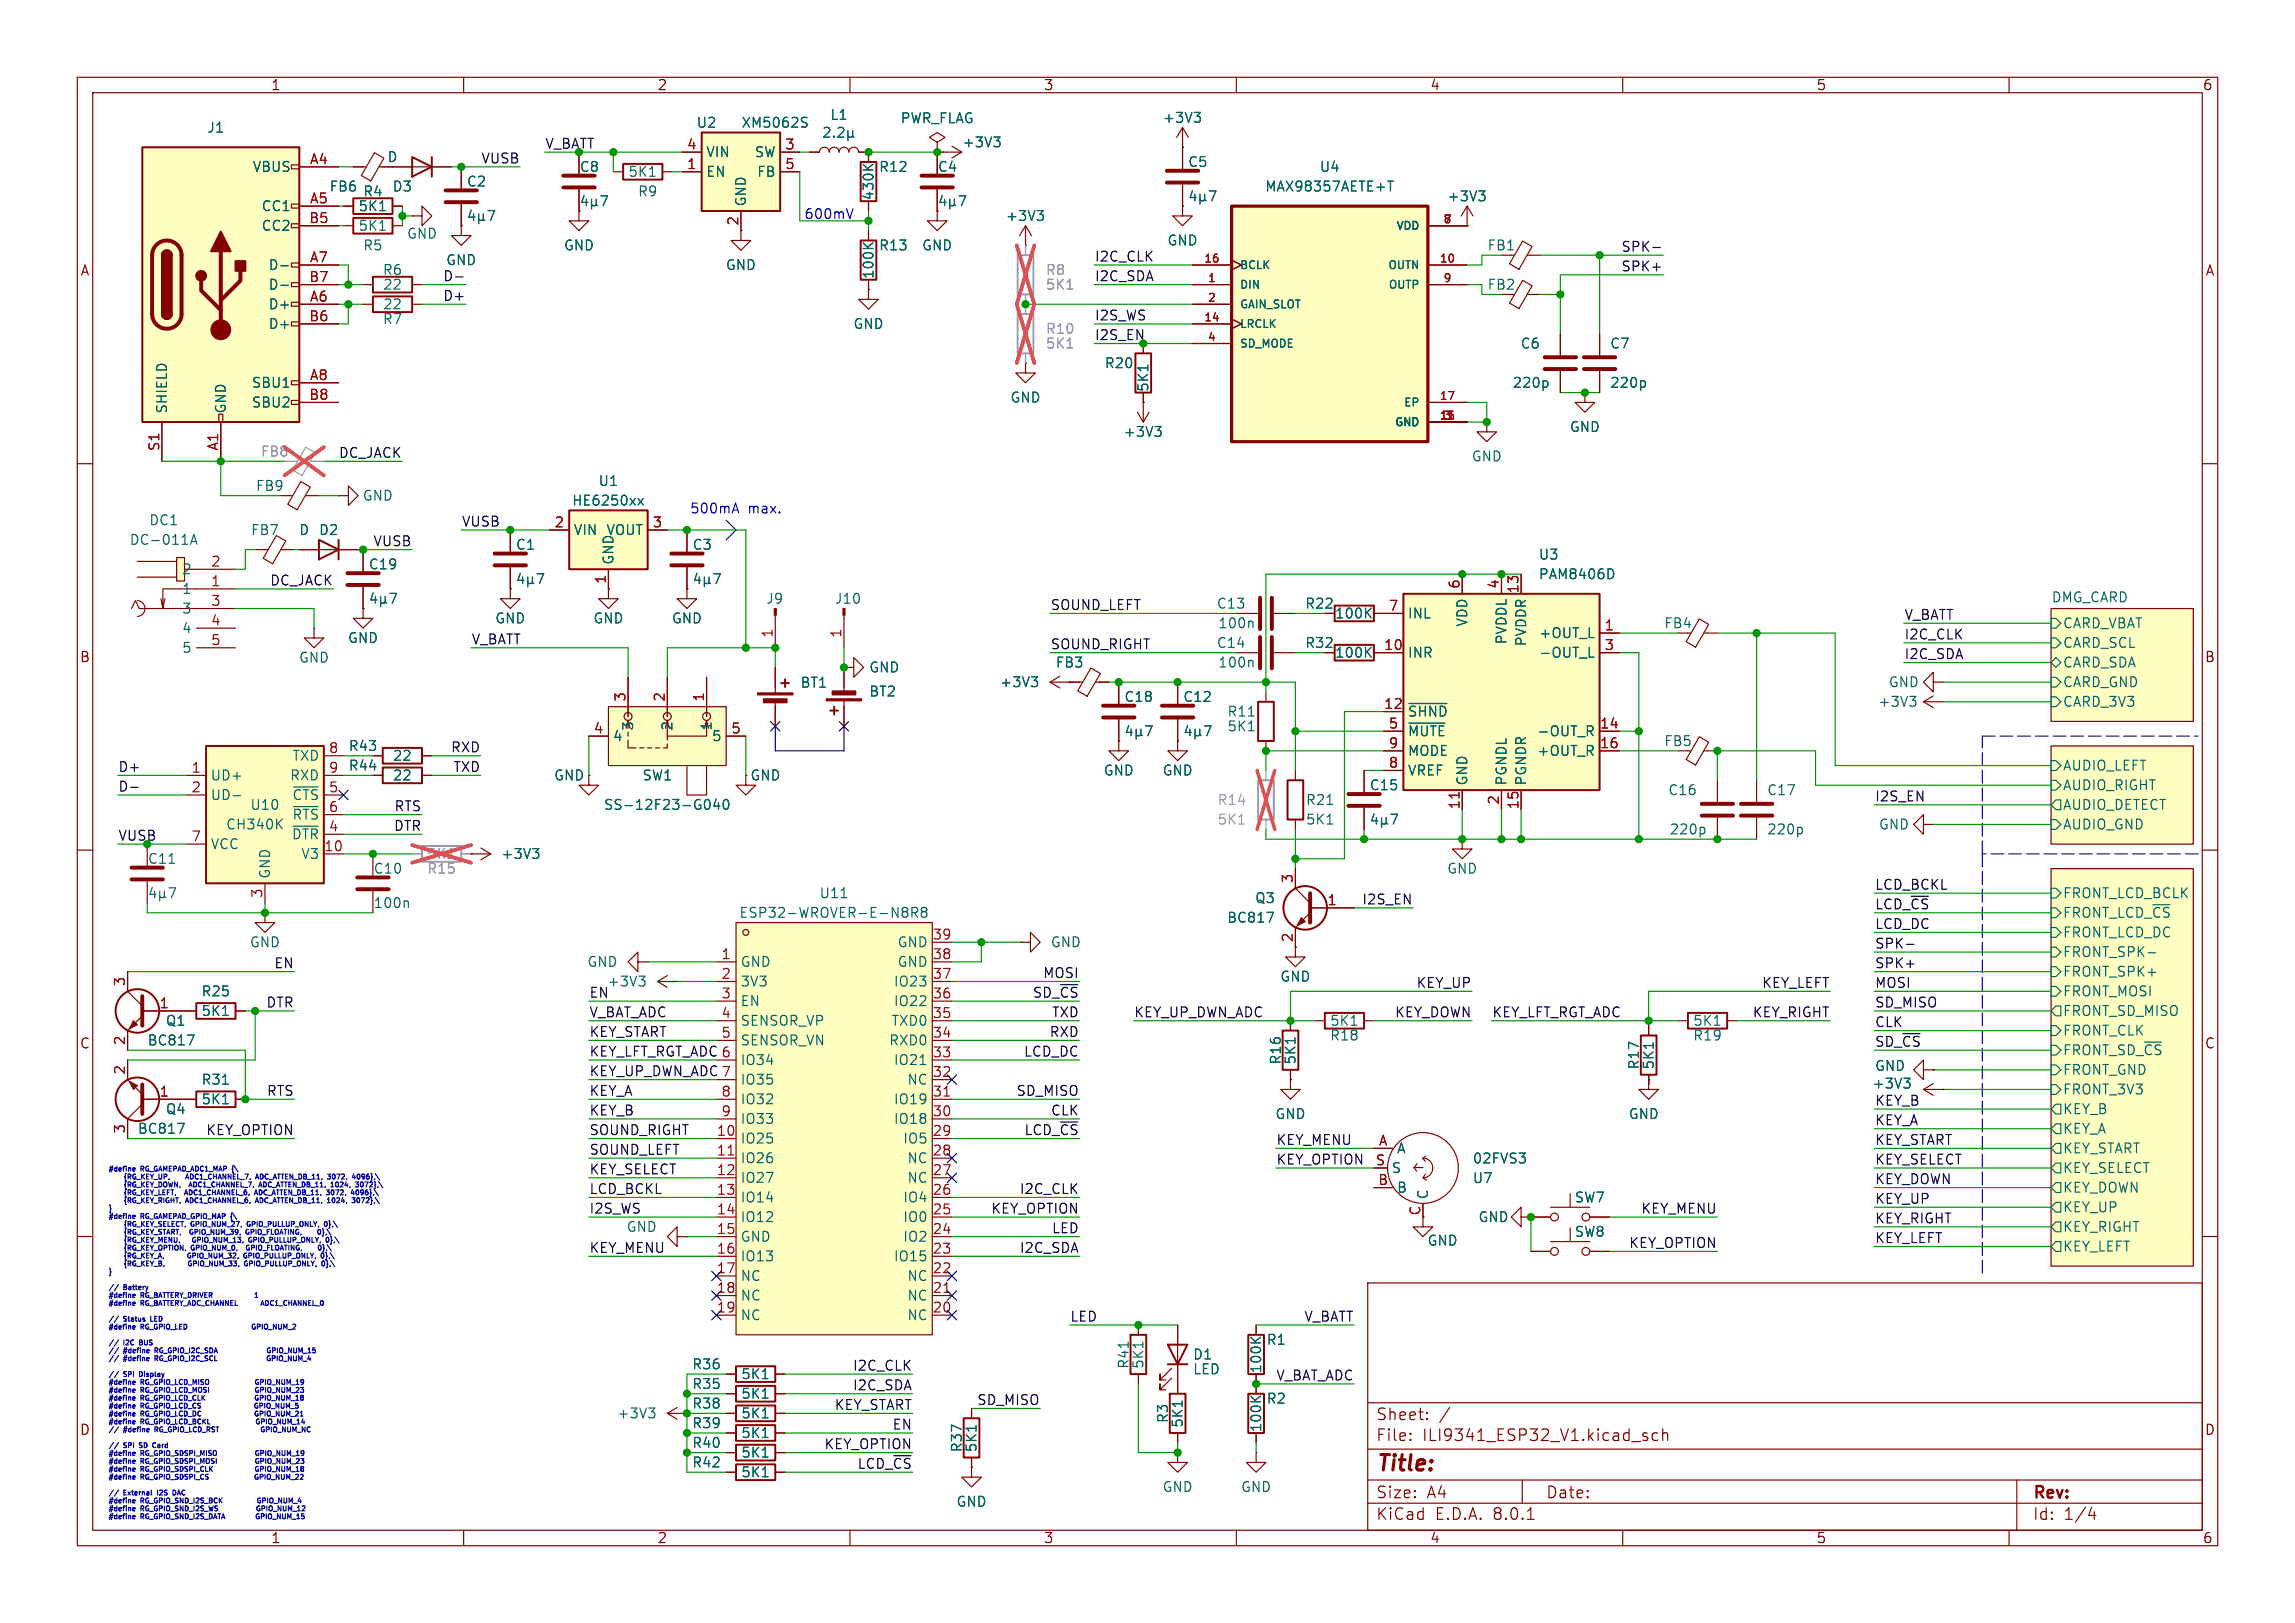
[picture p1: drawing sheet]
<svg xmlns="http://www.w3.org/2000/svg" width="297mm" height="210mm" viewBox="0 0 297 210" stroke-linecap="round" stroke-linejoin="round" font-family="sans-serif">
<defs><g id="words">
<text font-size="2.8" fill="#840000" x="178" y="190.9">Title:</text>
<g font-size="2.1" fill="#840000">
<text x="178" y="184">Sheet:</text>
<text x="178" y="186.7">File:</text>
<text x="184.1" y="186.7">ILI9341_ESP32_V1.kicad_sch</text>
<text x="178" y="196.9">KiCad</text>
<text x="178" y="194.1">Size:</text>
<text x="184.7" y="194.1">A4</text>
<text x="185.7" y="196.9">E.D.A.</text>
<text x="193.3" y="196.9">8.0.1</text>
<text x="200" y="194.1">Date:</text>
<text x="263" y="194.3">Rev:</text>
<text x="263" y="196.9">Id:</text>
<text x="267.1" y="196.9">1/4</text>
</g>
<g font-size="1.8" fill="#840000">
<text x="35" y="11.9">1</text>
<text x="85" y="11.9">2</text>
<text x="135" y="11.9">3</text>
<text x="185" y="11.9">4</text>
<text x="235" y="11.9">5</text>
<text x="285" y="11.9">6</text>
<text x="95.6" y="29.3" transform="rotate(-90 95.6 29.3)">2</text>
<text x="10.3" y="35.9">A</text>
<text x="285.3" y="35.9">A</text>
<text x="10.3" y="85.9">B</text>
<text x="285.3" y="85.9">B</text>
<text x="97" y="101.2">GND</text>
<text x="10.3" y="135.9">C</text>
<text x="285.3" y="135.9">C</text>
<text x="10.3" y="185.9">D</text>
<text x="285.3" y="185.9">D</text>
<text x="35" y="199.9">1</text>
<text x="85" y="199.9">2</text>
<text x="135" y="199.9">3</text>
<text x="185" y="199.9">4</text>
<text x="235" y="199.9">5</text>
<text x="285" y="199.9">6</text>
</g>
<g font-size="1.8" fill="#006464">
<text x="26.7" y="17.4">J1</text>
<text x="90.1" y="16.7">U2</text>
<text x="95.9" y="16.7">XM5062S</text>
<text x="107.4" y="15.7">L1</text>
<text x="116.5" y="16.2">PWR_FLAG</text>
<text x="150.4" y="16.1">+3V3</text>
<text x="32.6" y="22.5">VBUS</text>
<text x="50.1" y="21.2">D</text>
<text x="74.9" y="22.5">C8</text>
<text x="81.2" y="23.1">5K1</text>
<text x="91.3" y="23.1">EN</text>
<text x="91.3" y="20.5">VIN</text>
<text x="97.6" y="20.5">SW</text>
<text x="97.9" y="23.1">FB</text>
<text x="113.7" y="22.5">R12</text>
<text x="121.3" y="22.5">C4</text>
<text x="124.5" y="19.3">+3V3</text>
<text x="153.7" y="21.8">C5</text>
<text x="170.7" y="22.5">U4</text>
<text x="33.8" y="27.5">CC1</text>
<text x="42.6" y="25">FB6</text>
<text x="46.3" y="27.5">5K1</text>
<text x="46.9" y="25.6">R4</text>
<text x="50.7" y="25">D3</text>
<text x="60.3" y="24.4">C2</text>
<text x="82.5" y="25.6">R9</text>
<text x="96.7" y="26.8" transform="rotate(-90 96.7 26.8)">GND</text>
<text x="113.3" y="26" transform="rotate(-90 113.3 26)">430K</text>
<text x="130.1" y="28.8">+3V3</text>
<text x="163.6" y="25">MAX98357AETE+T</text>
<text x="187.2" y="26.3">+3V3</text>
<text x="33.8" y="30.1">CC2</text>
<text x="34.7" y="35.2">D-</text>
<text x="46.3" y="30.1">5K1</text>
<text x="46.9" y="32.6">R5</text>
<text x="49.5" y="35.8">R6</text>
<text x="52.6" y="31.1">GND</text>
<text x="57.7" y="34.5">GND</text>
<text x="72.9" y="32.6">GND</text>
<text x="93.8" y="35.2">GND</text>
<text x="113.7" y="32.6">R13</text>
<text x="119.2" y="32.6">GND</text>
<text x="151" y="32">GND</text>
<text x="192.4" y="32.6">FB1</text>
<text x="34.7" y="40.2">D+</text>
<text x="34.7" y="37.7">D-</text>
<text x="49.5" y="40.2">22</text>
<text x="49.5" y="37.7">22</text>
<text x="113.3" y="36.2" transform="rotate(-90 113.3 36.2)">100K</text>
<text x="192.4" y="37.7">FB2</text>
<text x="34.7" y="42.8">D+</text>
<text x="49.5" y="42.1">R7</text>
<text x="110.4" y="42.8">GND</text>
<text x="142.9" y="47.9">R20</text>
<text x="196.7" y="45.3">C6</text>
<text x="208.3" y="45.3">C7</text>
<text x="21.8" y="53.6" transform="rotate(-90 21.8 53.6)">SHIELD</text>
<text x="29.4" y="53.6" transform="rotate(-90 29.4 53.6)">GND</text>
<text x="32.5" y="50.4">SBU1</text>
<text x="32.5" y="52.9">SBU2</text>
<text x="130.7" y="52.3">GND</text>
<text x="148.8" y="50.8" transform="rotate(-90 148.8 50.8)">5K1</text>
<text x="195.7" y="50.4">220p</text>
<text x="208.3" y="50.4">220p</text>
<text x="145.3" y="56.7">+3V3</text>
<text x="190.4" y="59.9">GND</text>
<text x="203.1" y="56.1">GND</text>
<text x="33" y="63.7">FB9</text>
<text x="46.9" y="65">GND</text>
<text x="74" y="65.6">HE6250xx</text>
<text x="77.4" y="63.1">U1</text>
<text x="16.7" y="70.7">DC-011A</text>
<text x="19.2" y="68.2">DC1</text>
<text x="32.4" y="69.4">FB7</text>
<text x="38.6" y="69.4">D</text>
<text x="41.2" y="69.4">D2</text>
<text x="66.7" y="71.3">C1</text>
<text x="74.2" y="69.4">VIN</text>
<text x="78.4" y="69.4">VOUT</text>
<text x="89.5" y="71.3">C3</text>
<text x="23.5" y="77.1">1</text>
<text x="23.5" y="74.5">2</text>
<text x="47.6" y="73.9">C19</text>
<text x="79.6" y="73.2" transform="rotate(-90 79.6 73.2)">GND</text>
<text x="199.1" y="72.6">U3</text>
<text x="199.1" y="75.2">PAM8406D</text>
<text x="23.5" y="79.6">3</text>
<text x="23.5" y="82.1">4</text>
<text x="45" y="83.4">GND</text>
<text x="64" y="80.9">GND</text>
<text x="76.7" y="80.9">GND</text>
<text x="86.9" y="80.9">GND</text>
<text x="99.1" y="78.3">J9</text>
<text x="108" y="78.3">J10</text>
<text x="157.4" y="79">C13</text>
<text x="157.6" y="81.5">100n</text>
<text x="168.8" y="79">R22</text>
<text x="172.7" y="80.2">100K</text>
<text x="182.1" y="80.2">INL</text>
<text x="190.1" y="81.2" transform="rotate(-90 190.1 81.2)">VDD</text>
<text x="195.2" y="83.5" transform="rotate(-90 195.2 83.5)">PVDDL</text>
<text x="197.7" y="83.7" transform="rotate(-90 197.7 83.7)">PVDDR</text>
<text x="199.1" y="82.8">+OUT_L</text>
<text x="215.3" y="81.5">FB4</text>
<text x="265.4" y="78">DMG_CARD</text>
<text x="266.9" y="81.5">CARD_VBAT</text>
<text x="23.5" y="84.7">5</text>
<text x="38.6" y="86">GND</text>
<text x="103.5" y="89.2">BT1</text>
<text x="112.4" y="87.2">GND</text>
<text x="129.3" y="89.1">+3V3</text>
<text x="136.5" y="86.6">FB3</text>
<text x="157.4" y="84">C14</text>
<text x="157.6" y="86.6">100n</text>
<text x="168.8" y="84">R32</text>
<text x="172.7" y="85.3">100K</text>
<text x="182.1" y="85.3">INR</text>
<text x="199.1" y="85.3">-OUT_L</text>
<text x="244.3" y="89.1">GND</text>
<text x="266.9" y="84">CARD_SCL</text>
<text x="266.9" y="86.6">CARD_SDA</text>
<text x="266.9" y="89.1">CARD_GND</text>
<text x="82.1" y="94.6" transform="rotate(-90 82.1 94.6)">3</text>
<text x="87.2" y="94.6" transform="rotate(-90 87.2 94.6)">2</text>
<text x="92.3" y="94.6" transform="rotate(-90 92.3 94.6)">1</text>
<text x="112.4" y="90.3">BT2</text>
<text x="145.4" y="91">C18</text>
<text x="153" y="91">C12</text>
<text x="158.8" y="92.9">R11</text>
<text x="158.8" y="94.8">5K1</text>
<text x="182.1" y="92.9">~{SHND}</text>
<text x="182.1" y="95.5">~{MUTE}</text>
<text x="198.9" y="95.5">-OUT_R</text>
<text x="243" y="91.7">+3V3</text>
<text x="266.9" y="91.7">CARD_3V3</text>
<text x="27.2" y="101.2">UD+</text>
<text x="37.4" y="101.2">RXD</text>
<text x="37.8" y="98.7">TXD</text>
<text x="45" y="99.9">R44</text>
<text x="45" y="97.4">R43</text>
<text x="50.8" y="101.2">22</text>
<text x="50.8" y="98.7">22</text>
<text x="71.6" y="101.2">GND</text>
<text x="79.2" y="96.1">4</text>
<text x="83.1" y="101.2">SW1</text>
<text x="92.1" y="96.1">5</text>
<text x="142.7" y="100.6">GND</text>
<text x="150.4" y="100.6">GND</text>
<text x="182.1" y="100.6">VREF</text>
<text x="182.1" y="98">MODE</text>
<text x="190.1" y="101.7" transform="rotate(-90 190.1 101.7)">GND</text>
<text x="195.2" y="101.7" transform="rotate(-90 195.2 101.7)">PGNDL</text>
<text x="197.7" y="101.7" transform="rotate(-90 197.7 101.7)">PGNDR</text>
<text x="198.9" y="98">+OUT_R</text>
<text x="215.3" y="96.7">FB5</text>
<text x="266.9" y="99.9">AUDIO_LEFT</text>
<text x="27.2" y="103.7">UD-</text>
<text x="29.2" y="107.5">CH340K</text>
<text x="32.3" y="105">U10</text>
<text x="37.8" y="103.7">~{CTS}</text>
<text x="37.8" y="106.3">~{RTS}</text>
<text x="78.1" y="105">SS-12F23-G040</text>
<text x="168.9" y="104.4">R21</text>
<text x="168.9" y="106.9">5K1</text>
<text x="177.2" y="102.5">C15</text>
<text x="215.8" y="103.1">C16</text>
<text x="228.6" y="103.1">C17</text>
<text x="243.1" y="107.5">GND</text>
<text x="266.9" y="107.5">AUDIO_GND</text>
<text x="266.9" y="102.5">AUDIO_RIGHT</text>
<text x="266.9" y="105">AUDIO_DETECT</text>
<text x="19.1" y="112">C11</text>
<text x="27.2" y="110.1">VCC</text>
<text x="35.2" y="113.8" transform="rotate(-90 35.2 113.8)">GND</text>
<text x="37.7" y="108.8">~{DTR}</text>
<text x="38.9" y="111.4">V3</text>
<text x="48.3" y="113.3">C10</text>
<text x="64.8" y="111.4">+3V3</text>
<text x="187.2" y="113.3">GND</text>
<text x="216" y="108.2">220p</text>
<text x="228.6" y="108.2">220p</text>
<text x="48.3" y="117.7">100n</text>
<text x="95.6" y="119">ESP32-WROVER-E-N8R8</text>
<text x="106" y="116.4">U11</text>
<text x="158.7" y="119.6">BC817</text>
<text x="162.3" y="117.1">Q3</text>
<text x="266.9" y="116.4">FRONT_LCD_BCLK</text>
<text x="266.9" y="119">FRONT_LCD_~{CS}</text>
<text x="32.3" y="122.8">GND</text>
<text x="75.9" y="125.3">GND</text>
<text x="95.8" y="125.3">GND</text>
<text x="116.1" y="125.3">GND</text>
<text x="116.1" y="122.8">GND</text>
<text x="135.9" y="122.8">GND</text>
<text x="266.9" y="124.1">FRONT_SPK-</text>
<text x="266.9" y="121.5">FRONT_LCD_DC</text>
<text x="26" y="129.1">R25</text>
<text x="26" y="131.7">5K1</text>
<text x="78.5" y="127.9">+3V3</text>
<text x="95.8" y="127.9">3V3</text>
<text x="95.8" y="130.4">EN</text>
<text x="115.6" y="130.4">IO22</text>
<text x="115.6" y="127.9">IO23</text>
<text x="165.6" y="127.2">GND</text>
<text x="266.9" y="131.7">FRONT_SD_MISO</text>
<text x="266.9" y="126.6">FRONT_SPK+</text>
<text x="266.9" y="129.1">FRONT_MOSI</text>
<text x="19" y="135.5">BC817</text>
<text x="21.4" y="132.9">Q1</text>
<text x="95.8" y="132.9">SENSOR_VP</text>
<text x="95.8" y="135.5">SENSOR_VN</text>
<text x="115" y="135.5">RXD0</text>
<text x="115.3" y="132.9">TXD0</text>
<text x="166" y="137.8" transform="rotate(-90 166 137.8)">R16</text>
<text x="167.9" y="137.8" transform="rotate(-90 167.9 137.8)">5K1</text>
<text x="172" y="134.8">R18</text>
<text x="172" y="132.9">5K1</text>
<text x="219" y="134.8">R19</text>
<text x="219" y="132.9">5K1</text>
<text x="266.9" y="136.8">FRONT_SD_~{CS}</text>
<text x="266.9" y="134.2">FRONT_CLK</text>
<text x="26" y="140.6">R31</text>
<text x="26" y="143.1">5K1</text>
<text x="95.8" y="138">IO34</text>
<text x="95.8" y="140.6">IO35</text>
<text x="95.8" y="143.1">IO32</text>
<text x="115.6" y="143.1">IO19</text>
<text x="115.6" y="138">IO21</text>
<text x="117.3" y="140.6">NC</text>
<text x="212.3" y="138.5" transform="rotate(-90 212.3 138.5)">R17</text>
<text x="214.2" y="138.5" transform="rotate(-90 214.2 138.5)">5K1</text>
<text x="242.2" y="141.1">+3V3</text>
<text x="242.6" y="138.8">GND</text>
<text x="266.9" y="141.8">FRONT_3V3</text>
<text x="266.9" y="139.3">FRONT_GND</text>
<text x="17.7" y="146.9">BC817</text>
<text x="21.4" y="144.4">Q4</text>
<text x="95.8" y="148.2">IO25</text>
<text x="95.8" y="145.6">IO33</text>
<text x="115.6" y="145.6">IO18</text>
<text x="116.8" y="148.2">IO5</text>
<text x="165" y="145">GND</text>
<text x="180.7" y="149.5">A</text>
<text x="210.7" y="145">GND</text>
<text x="266.9" y="149.5">KEY_START</text>
<text x="266.9" y="146.9">KEY_A</text>
<text x="266.9" y="144.4">KEY_B</text>
<text x="95.8" y="150.7">IO26</text>
<text x="95.8" y="153.3">IO27</text>
<text x="95.8" y="155.8">IO14</text>
<text x="116.8" y="155.8">IO4</text>
<text x="117.3" y="153.3">NC</text>
<text x="117.3" y="150.7">NC</text>
<text x="180" y="152">S</text>
<text x="180.7" y="154.5">B</text>
<text x="185" y="155.3" transform="rotate(-90 185 155.3)">C</text>
<text x="190.5" y="153.3">U7</text>
<text x="190.5" y="150.8">02FVS3</text>
<text x="203.7" y="155.8">SW7</text>
<text x="266.9" y="154.5">KEY_DOWN</text>
<text x="266.9" y="152">KEY_SELECT</text>
<text x="81" y="159.6">GND</text>
<text x="95.8" y="158.3">IO12</text>
<text x="95.8" y="160.9">GND</text>
<text x="116.8" y="160.9">IO2</text>
<text x="116.8" y="158.3">IO0</text>
<text x="184.7" y="161.4">GND</text>
<text x="191.2" y="158.3">GND</text>
<text x="203.7" y="160.2">SW8</text>
<text x="266.9" y="159.6">KEY_RIGHT</text>
<text x="266.9" y="157.1">KEY_UP</text>
<text x="95.8" y="163.4">IO13</text>
<text x="95.8" y="166">NC</text>
<text x="115.6" y="163.4">IO15</text>
<text x="117.3" y="166">NC</text>
<text x="266.9" y="162.2">KEY_LEFT</text>
<text x="95.8" y="168.5">NC</text>
<text x="95.8" y="171">NC</text>
<text x="117.3" y="171">NC</text>
<text x="117.3" y="168.5">NC</text>
<text x="89.5" y="179.9">R35</text>
<text x="89.5" y="177.4">R36</text>
<text x="95.8" y="178.7">5K1</text>
<text x="146.3" y="177.2" transform="rotate(-90 146.3 177.2)">R41</text>
<text x="148.2" y="177.2" transform="rotate(-90 148.2 177.2)">5K1</text>
<text x="154.3" y="176.1">D1</text>
<text x="154.3" y="178">LED</text>
<text x="163.4" y="177.8" transform="rotate(-90 163.4 177.8)">100K</text>
<text x="163.8" y="174.2">R1</text>
<text x="79.8" y="183.7">+3V3</text>
<text x="89.5" y="185">R39</text>
<text x="89.5" y="182.5">R38</text>
<text x="95.8" y="183.7">5K1</text>
<text x="95.8" y="181.2">5K1</text>
<text x="151.4" y="184.2" transform="rotate(-90 151.4 184.2)">R3</text>
<text x="153.3" y="184.8" transform="rotate(-90 153.3 184.8)">5K1</text>
<text x="163.4" y="185.4" transform="rotate(-90 163.4 185.4)">100K</text>
<text x="163.8" y="181.8">R2</text>
<text x="89.5" y="190.1">R42</text>
<text x="89.5" y="187.6">R40</text>
<text x="95.8" y="186.3">5K1</text>
<text x="95.8" y="191.4">5K1</text>
<text x="95.8" y="188.8">5K1</text>
<text x="124.7" y="188" transform="rotate(-90 124.7 188)">R37</text>
<text x="126.6" y="188" transform="rotate(-90 126.6 188)">5K1</text>
<text x="123.7" y="195.2">GND</text>
<text x="150.4" y="193.3">GND</text>
<text x="160.5" y="193.3">GND</text>
</g>
<g font-size="1.8" fill="#a90000">
<text x="40" y="21.3">A4</text>
<text x="88.8" y="22">1</text>
<text x="88.8" y="19.4">4</text>
<text x="101.5" y="19.4">3</text>
<text x="101.5" y="22">5</text>
<text x="39.9" y="29">B5</text>
<text x="40" y="26.4">A5</text>
<text x="40" y="34">A7</text>
<text x="39.9" y="41.7">B6</text>
<text x="39.9" y="36.6">B7</text>
<text x="40" y="39.1">A6</text>
<text x="39.9" y="51.8">B8</text>
<text x="40" y="49.3">A8</text>
<text x="20.7" y="58.5" transform="rotate(-90 20.7 58.5)">S1</text>
<text x="28.3" y="58.4" transform="rotate(-90 28.3 58.4)">A1</text>
<text x="71.7" y="68.3">2</text>
<text x="84.4" y="68.3">3</text>
<text x="27.2" y="75.9">1</text>
<text x="27.2" y="73.4">2</text>
<text x="78.5" y="75.6" transform="rotate(-90 78.5 75.6)">1</text>
<text x="189" y="76.3" transform="rotate(-90 189 76.3)">6</text>
<text x="194.1" y="76.3" transform="rotate(-90 194.1 76.3)">4</text>
<text x="196.6" y="76.9" transform="rotate(-90 196.6 76.9)">13</text>
<text x="27.2" y="78.5">3</text>
<text x="27.2" y="81">4</text>
<text x="27.2" y="83.6">5</text>
<text x="100.1" y="82.6" transform="rotate(-90 100.1 82.6)">1</text>
<text x="109" y="82.6" transform="rotate(-90 109 82.6)">1</text>
<text x="179.6" y="79.1">7</text>
<text x="207.6" y="81.7">1</text>
<text x="179" y="84.2">10</text>
<text x="207.6" y="84.2">3</text>
<text x="76.8" y="95">4</text>
<text x="81" y="90.9" transform="rotate(-90 81 90.9)">3</text>
<text x="86.1" y="90.9" transform="rotate(-90 86.1 90.9)">2</text>
<text x="91.2" y="90.9" transform="rotate(-90 91.2 90.9)">1</text>
<text x="94.5" y="95">5</text>
<text x="179" y="91.8">12</text>
<text x="179.6" y="94.4">5</text>
<text x="207" y="94.4">14</text>
<text x="24.7" y="100.1">1</text>
<text x="42.5" y="97.5">8</text>
<text x="42.5" y="100.1">9</text>
<text x="179.6" y="99.4">8</text>
<text x="179.6" y="96.9">9</text>
<text x="207" y="96.9">16</text>
<text x="24.7" y="102.6">2</text>
<text x="42.5" y="107.7">4</text>
<text x="42.5" y="102.6">5</text>
<text x="42.5" y="105.2">6</text>
<text x="189" y="104.8" transform="rotate(-90 189 104.8)">11</text>
<text x="194.1" y="104.2" transform="rotate(-90 194.1 104.2)">2</text>
<text x="196.6" y="104.8" transform="rotate(-90 196.6 104.8)">15</text>
<text x="24.7" y="109">7</text>
<text x="41.9" y="110.2">10</text>
<text x="34" y="116.3" transform="rotate(-90 34 116.3)">3</text>
<text x="167.4" y="114.4" transform="rotate(-90 167.4 114.4)">3</text>
<text x="171.7" y="117.2">1</text>
<text x="93.3" y="124.2">1</text>
<text x="120.6" y="124.2">38</text>
<text x="120.6" y="121.7">39</text>
<text x="167.4" y="122" transform="rotate(-90 167.4 122)">2</text>
<text x="16.3" y="127.7" transform="rotate(-90 16.3 127.7)">3</text>
<text x="20.6" y="130.6">1</text>
<text x="93.3" y="126.7">2</text>
<text x="93.3" y="129.3">3</text>
<text x="93.3" y="131.8">4</text>
<text x="120.6" y="131.8">35</text>
<text x="120.6" y="129.3">36</text>
<text x="120.6" y="126.7">37</text>
<text x="16.3" y="135.3" transform="rotate(-90 16.3 135.3)">2</text>
<text x="93.3" y="134.4">5</text>
<text x="120.6" y="136.9">33</text>
<text x="120.6" y="134.4">34</text>
<text x="16.3" y="139.1" transform="rotate(-90 16.3 139.1)">2</text>
<text x="20.6" y="142">1</text>
<text x="93.3" y="142">8</text>
<text x="120.6" y="142">31</text>
<text x="120.6" y="139.4">32</text>
<text x="16.3" y="146.8" transform="rotate(-90 16.3 146.8)">3</text>
<text x="92.7" y="147.1">10</text>
<text x="92.7" y="149.6">11</text>
<text x="93.3" y="144.5">9</text>
<text x="120.6" y="149.6">28</text>
<text x="120.6" y="147.1">29</text>
<text x="120.6" y="144.5">30</text>
<text x="178.4" y="148.3">A</text>
<text x="92.7" y="152.1">12</text>
<text x="92.7" y="154.7">13</text>
<text x="120.6" y="154.7">26</text>
<text x="120.6" y="152.1">27</text>
<text x="177.9" y="150.9">S</text>
<text x="178.3" y="153.4">B</text>
<text x="92.7" y="157.2">14</text>
<text x="92.7" y="159.8">15</text>
<text x="120.6" y="159.8">24</text>
<text x="120.6" y="157.2">25</text>
<text x="183.9" y="157.4" transform="rotate(-90 183.9 157.4)">C</text>
<text x="92.7" y="162.3">16</text>
<text x="92.7" y="164.8">17</text>
<text x="92.7" y="167.4">18</text>
<text x="120.6" y="167.4">21</text>
<text x="120.6" y="164.8">22</text>
<text x="120.6" y="162.3">23</text>
<text x="92.7" y="169.9">19</text>
<text x="120.6" y="169.9">20</text>
</g>
<g font-size="1.8" fill="#0f0f0f">
<text x="62.2" y="21.2">VUSB</text>
<text x="141.6" y="33.9">I2C_CLK</text>
<text x="209.7" y="32.7">SPK-</text>
<text x="209.7" y="35.2">SPK+</text>
<text x="57.3" y="36.5">D-</text>
<text x="57.3" y="39">D+</text>
<text x="141.6" y="36.5">I2C_SDA</text>
<text x="141.6" y="41.6">I2S_WS</text>
<text x="141.6" y="44.1">I2S_EN</text>
<text x="43.8" y="59.3">DC_JACK</text>
<text x="48.2" y="70.8">VUSB</text>
<text x="59.7" y="68.2">VUSB</text>
<text x="34.9" y="75.9">DC_JACK</text>
<text x="61" y="83.5">V_BATT</text>
<text x="135.9" y="79">SOUND_LEFT</text>
<text x="246.4" y="82.8">I2C_CLK</text>
<text x="246.4" y="80.3">V_BATT</text>
<text x="135.9" y="84.1">SOUND_RIGHT</text>
<text x="246.4" y="85.4">I2C_SDA</text>
<text x="15.2" y="100">D+</text>
<text x="58.3" y="97.4">RXD</text>
<text x="58.6" y="100">TXD</text>
<text x="15.2" y="102.5">D-</text>
<text x="50.9" y="107.6">DTR</text>
<text x="51" y="105.1">RTS</text>
<text x="242.6" y="103.8">I2S_EN</text>
<text x="15.2" y="108.9">VUSB</text>
<text x="176.2" y="117.1">I2S_EN</text>
<text x="242.6" y="117.8">LCD_~{CS}</text>
<text x="242.6" y="115.2">LCD_BCKL</text>
<text x="35.4" y="125.4">EN</text>
<text x="242.6" y="120.3">LCD_DC</text>
<text x="242.6" y="125.4">SPK+</text>
<text x="242.6" y="122.8">SPK-</text>
<text x="34.4" y="130.5">DTR</text>
<text x="76.2" y="129.2">EN</text>
<text x="76.2" y="131.7">V_BAT_ADC</text>
<text x="133.6" y="129.2">SD_~{CS}</text>
<text x="134.9" y="126.7">MOSI</text>
<text x="136" y="131.7">TXD</text>
<text x="146.7" y="131.7">KEY_UP_DWN_ADC</text>
<text x="180.4" y="131.7">KEY_DOWN</text>
<text x="183.2" y="127.9">KEY_UP</text>
<text x="193" y="131.7">KEY_LFT_RGT_ADC</text>
<text x="226.7" y="131.7">KEY_RIGHT</text>
<text x="227.9" y="127.9">KEY_LEFT</text>
<text x="242.6" y="130.5">SD_MISO</text>
<text x="242.6" y="127.9">MOSI</text>
<text x="76.2" y="136.8">KEY_LFT_RGT_ADC6</text>
<text x="76.2" y="134.3">KEY_START</text>
<text x="132.4" y="136.8">LCD_DC</text>
<text x="135.7" y="134.3">RXD</text>
<text x="242.6" y="133">CLK</text>
<text x="242.6" y="135.5">SD_~{CS}</text>
<text x="34.4" y="141.9">RTS</text>
<text x="76.2" y="139.4">KEY_UP_DWN_ADC7</text>
<text x="76.2" y="141.9">KEY_A</text>
<text x="131.5" y="141.9">SD_MISO</text>
<text x="242.6" y="143.2">KEY_B</text>
<text x="26.6" y="147">KEY_OPTION</text>
<text x="76.2" y="144.4">KEY_B</text>
<text x="76.2" y="149.5">SOUND_LEFT</text>
<text x="76.2" y="147">SOUND_RIGHT</text>
<text x="132.5" y="147">LCD_~{CS}</text>
<text x="135.9" y="144.4">CLK</text>
<text x="165.1" y="148.2">KEY_MENU</text>
<text x="242.6" y="148.2">KEY_START</text>
<text x="242.6" y="145.7">KEY_A</text>
<text x="76.2" y="152.1">KEY_SELECT</text>
<text x="76.2" y="154.6">LCD_BCKL</text>
<text x="131.9" y="154.6">I2C_CLK</text>
<text x="165.1" y="150.8">KEY_OPTION</text>
<text x="242.6" y="150.8">KEY_SELECT</text>
<text x="242.6" y="153.3">KEY_DOWN</text>
<text x="242.6" y="155.9">KEY_UP</text>
<text x="76.2" y="157.1">I2S_WS</text>
<text x="128.2" y="157.1">KEY_OPTION</text>
<text x="136" y="159.7">LED</text>
<text x="210.7" y="161.6">KEY_OPTION</text>
<text x="212.3" y="157.1">KEY_MENU</text>
<text x="242.6" y="158.4">KEY_RIGHT</text>
<text x="242.6" y="160.9">KEY_LEFT</text>
<text x="76.2" y="162.2">KEY_MENU</text>
<text x="131.9" y="162.2">I2C_SDA</text>
<text x="138.4" y="171.1">LED</text>
<text x="168.7" y="171.1">V_BATT</text>
<text x="110.3" y="180">I2C_SDA</text>
<text x="110.3" y="177.5">I2C_CLK</text>
<text x="165.1" y="178.7">V_BAT_ADC</text>
<text x="107.9" y="182.5">KEY_START</text>
<text x="115.4" y="185.1">EN</text>
<text x="126.4" y="181.9">SD_MISO</text>
<text x="106.6" y="187.6">KEY_OPTION</text>
<text x="110.9" y="190.2">LCD_~{CS}</text>
</g>
<text font-size="1.8" fill="#009600" x="70.5" y="19.3">V_BATT</text>
<g font-size="1.8" fill="#0000c2">
<text x="104" y="28.6">600mV</text>
<text x="89.2" y="66.7">500mA</text>
<text x="96.8" y="66.7">max.</text>
</g>
<g font-size="1.8" fill="#989898">
<text x="135.3" y="35.8">R8</text>
<text x="135.3" y="37.7">5K1</text>
<text x="135.3" y="43.4">R10</text>
<text x="135.3" y="45.3">5K1</text>
<text x="33.7" y="59.3">FB8</text>
<text x="157.5" y="104.4">R14</text>
<text x="157.5" y="106.9">5K1</text>
<text x="55.2" y="113.3">R15</text>
<text x="55.2" y="111.4">5K1</text>
</g>
<g font-size="1.4" fill="#006464">
<text x="180.6" y="29.9">VDD</text>
<text x="160.4" y="35">BCLK</text>
<text x="179.5" y="35">OUTN</text>
<text x="160.4" y="37.6">DIN</text>
<text x="160.4" y="40.1">GAIN_SLOT</text>
<text x="179.6" y="37.6">OUTP</text>
<text x="160.4" y="42.6">LRCLK</text>
<text x="160.4" y="45.2">SD_MODE</text>
<text x="181.6" y="52.8">EP</text>
<text x="180.4" y="55.3">GND</text>
</g>
<g font-size="1.4" fill="#a90000">
<text x="186.7" y="29">7</text>
<text x="155.8" y="34">16</text>
<text x="186.2" y="34">10</text>
<text x="155.8" y="41.7">14</text>
<text x="156.2" y="36.6">1</text>
<text x="156.2" y="39.1">2</text>
<text x="186.7" y="36.6">9</text>
<text x="156.2" y="44.2">4</text>
<text x="186.2" y="51.8">17</text>
<text x="186.2" y="54.4">11</text>
<text x="186.2" y="54.4">15</text>
<text x="186.7" y="54.4">3</text>
</g>
<g font-size=".9" fill="#0000c2">
<text x="14" y="151.8">#define</text>
<text x="17.2" y="152.8">{RG_KEY_UP,</text>
<text x="17.2" y="153.8">{RG_KEY_DOWN,</text>
<text x="17.2" y="154.9">{RG_KEY_LEFT,</text>
<text x="17.2" y="155.9">{RG_KEY_RIGHT,</text>
<text x="18.3" y="151.8">RG_GAMEPAD_ADC1_MAP</text>
<text x="25.5" y="155.9">ADC1_CHANNEL_6,</text>
<text x="25.7" y="154.9">ADC1_CHANNEL_6,</text>
<text x="26.3" y="153.8">ADC1_CHANNEL_7,</text>
<text x="26.5" y="152.8">ADC1_CHANNEL_7,</text>
<text x="30.5" y="151.8">{\</text>
<text x="34.8" y="155.9">ADC_ATTEN_DB_11,</text>
<text x="35.1" y="154.9">ADC_ATTEN_DB_11,</text>
<text x="35.6" y="153.8">ADC_ATTEN_DB_11,</text>
<text x="35.9" y="152.8">ADC_ATTEN_DB_11,</text>
<text x="44.5" y="155.9">1024,</text>
<text x="44.7" y="154.9">3072,</text>
<text x="45.2" y="153.8">1024,</text>
<text x="45.5" y="152.8">3072,</text>
<text x="48" y="155.9">3072},\</text>
<text x="48.2" y="154.9">4096},\</text>
<text x="48.8" y="153.8">3072},\</text>
<text x="14" y="156.9">}</text>
<text x="14" y="157.9">#define</text>
<text x="17.2" y="159">{RG_KEY_SELECT,</text>
<text x="17.2" y="160">{RG_KEY_START,</text>
<text x="17.2" y="161">{RG_KEY_MENU,</text>
<text x="18.3" y="157.9">RG_GAMEPAD_GPIO_MAP {\</text>
<text x="26.1" y="159">GPIO_NUM_27,</text>
<text x="26.3" y="160">GPIO_NUM_39,</text>
<text x="27" y="161">GPIO_NUM_13,</text>
<text x="33.7" y="159">GPIO_PULLUP_ONLY,</text>
<text x="33.9" y="160">GPIO_FLOATING,</text>
<text x="34.6" y="161">GPIO_PULLUP_ONLY,</text>
<text x="14" y="165.1">}</text>
<text x="16.1" y="167.1">Battery</text>
<text x="17.2" y="162">{RG_KEY_OPTION,</text>
<text x="17.2" y="163">{RG_KEY_A,</text>
<text x="17.2" y="164.1">{RG_KEY_B,</text>
<text x="26.2" y="162">GPIO_NUM_0,</text>
<text x="27.4" y="163">GPIO_NUM_32,</text>
<text x="27.5" y="164.1">GPIO_NUM_33,</text>
<text x="34" y="162">GPIO_FLOATING,</text>
<text x="35" y="163">GPIO_PULLUP_ONLY,</text>
<text x="35" y="164.1">GPIO_PULLUP_ONLY,</text>
<text x="14" y="168.2">#define</text>
<text x="14" y="169.2">#define</text>
<text x="14" y="172.2">#define</text>
<text x="16.1" y="171.2">Status</text>
<text x="18.3" y="168.2">RG_BATTERY_DRIVER</text>
<text x="18.3" y="169.2">RG_BATTERY_ADC_CHANNEL</text>
<text x="18.3" y="172.2">RG_GPIO_LED</text>
<text x="19.9" y="171.2">LED</text>
<text x="35.9" y="169.2">ADC1_CHANNEL_0</text>
<text x="36.7" y="168.2">1</text>
<text x="14" y="179.4">#define</text>
<text x="16.1" y="174.3">I2C</text>
<text x="16.1" y="175.3">#define</text>
<text x="16.1" y="176.3">#define</text>
<text x="16.1" y="178.4">SPI</text>
<text x="18.3" y="179.4">RG_GPIO_LCD_MISO</text>
<text x="18.5" y="174.3">BUS</text>
<text x="18.5" y="178.4">Display</text>
<text x="20.5" y="175.3">RG_GPIO_I2C_SDA</text>
<text x="20.5" y="176.3">RG_GPIO_I2C_SCL</text>
<text x="37.1" y="179.4">GPIO_NUM_19</text>
<text x="39.3" y="175.3">GPIO_NUM_15</text>
<text x="14" y="180.4">#define</text>
<text x="14" y="181.4">#define</text>
<text x="14" y="182.5">#define</text>
<text x="14" y="183.5">#define</text>
<text x="14" y="184.5">#define</text>
<text x="16.1" y="185.5">#define</text>
<text x="18.3" y="180.4">RG_GPIO_LCD_MOSI</text>
<text x="18.3" y="181.4">RG_GPIO_LCD_CLK</text>
<text x="18.3" y="182.5">RG_GPIO_LCD_CS</text>
<text x="18.3" y="183.5">RG_GPIO_LCD_DC</text>
<text x="18.3" y="184.5">RG_GPIO_LCD_BCKL</text>
<text x="20.5" y="185.5">RG_GPIO_LCD_RST</text>
<text x="37.1" y="180.4">GPIO_NUM_23</text>
<text x="37.3" y="184.5">GPIO_NUM_14</text>
<text x="37.4" y="181.4">GPIO_NUM_18</text>
<text x="37.7" y="182.5">GPIO_NUM_5</text>
<text x="37.7" y="183.5">GPIO_NUM_21</text>
<text x="37.9" y="185.5">GPIO_NUM_NC</text>
<text x="14" y="188.6">#define</text>
<text x="14" y="189.6">#define</text>
<text x="14" y="190.6">#define</text>
<text x="14" y="191.7">#define</text>
<text x="16.1" y="187.6">SPI</text>
<text x="18.3" y="188.6">RG_GPIO_SDSPI_MISO</text>
<text x="18.3" y="189.6">RG_GPIO_SDSPI_MOSI</text>
<text x="18.3" y="190.6">RG_GPIO_SDSPI_CLK</text>
<text x="18.3" y="191.7">RG_GPIO_SDSPI_CS</text>
<text x="18.5" y="187.6">SD</text>
<text x="20.5" y="187.6">Card</text>
<text x="36.5" y="188.6">GPIO_NUM_19</text>
<text x="36.5" y="189.6">GPIO_NUM_23</text>
<text x="36.8" y="190.6">GPIO_NUM_18</text>
<text x="37.1" y="191.7">GPIO_NUM_22</text>
<text x="14" y="194.7">#define</text>
<text x="14" y="195.8">#define</text>
<text x="14" y="196.8">#define</text>
<text x="16.1" y="193.7">External</text>
<text x="18.3" y="194.7">RG_GPIO_SND_I2S_BCK</text>
<text x="18.3" y="195.8">RG_GPIO_SND_I2S_WS</text>
<text x="18.3" y="196.8">RG_GPIO_SND_I2S_DATA</text>
<text x="20.8" y="193.7">I2S</text>
<text x="23.1" y="193.7">DAC</text>
<text x="35.9" y="196.8">GPIO_NUM_15</text>
<text x="36.4" y="194.7">GPIO_NUM_4</text>
<text x="36.7" y="195.8">GPIO_NUM_12</text>
</g>
</g></defs>
<g fill="none" stroke="#840000" stroke-width=".15">
<path d="M10 10h277v190h-277zM12 12h273v186h-273zM60 10v2M110 10v2M160 10v2M210 10v2M260 10v2M44.4 29.2h1.3M47 39.4h1.3M47 36.8h1.3M50.8 21.6h7.6M50.8 29.2h1.3"/>
<path d="M53.3 39.4h1.3M53.3 36.8h1.3M59.7 21.6v2.8M59.7 26.4v2.8M10 60h2M207 43.2v2.8M207 48v2.8M285 60h2M160 79.4h2.8M164.8 79.4h2.8M265.4 78.7h18.4v14.6h-18.4zM219.9 95.3l1.2 .7-1.7 3-1.2-.7z"/>
<path d="M220.5 97.2h1.7M265.4 96.5h18.4v12.7h-18.4zM10 110h2M222.2 101v2.8M222.2 105.8v2.8M265.4 112.4h18.4v51.4h-18.4zM285 110h2M85.1 127l1.3 .8M85.1 127h2.5M86.4 126.2l-1.3 .8M87.6 127h.1M167 139.7v1.3h1.3l-1.3 1.2-1.3-1.2h1.3"/>
<path d="M167 139.7h.1M167.6 122.6v1.2h-1.2l1.2 1.3 1.3-1.3h-1.3M10 160h2M285 160h2M162.6 171.5v1.2M162.6 177.8v2.5M177 166h108v32h-108zM60 198v2M110 198v2M152.4 188v1.2h1.3l-1.3 1.3-1.3-1.3h1.3M152.4 188h.1M160 198v2"/>
<path d="M162.6 188v1.2h1.2l-1.2 1.3-1.3-1.3h1.3M162.6 188h.1M162.6 185.4v1.3M177 194.5h108M177 191.5h108M177 187.5h108M177 181.5h108M182.5 186.3h.1l-.1 .1M182.5 186.3v.1M182.5 185.5v.1M182.5 185.5h.1l-.1 .1M184.7 183.6v.1"/>
<path d="M184.7 183.6h-.1l.1 .1M184.7 182.8v.1M184.7 182.8h-.1l.1 .1M187.6 182.1l-1.3 2M197 191.5v3M197.7 196.6h.8M210 198v2M212.8 185.9l.4 .1v.2l-.2 .2h-.3M212.8 185.4l.4 .1M214.5 185.5l-.4-.1-.3 .3v.4l.2 .2 .1 .1 .4-.1M215.2 185.5a.37 .37 0 0 1 .6 .1v.8M215.2 184.9v1.5"/>
<path d="M260 198v2M261 191.5v6.5M270.7 195l-.4 1.1h.9M271 195.6v1"/>
</g>
<g fill="#ffffc2" stroke="#ffffc2" stroke-width=".13">
<path d="M265.4 112.4h18.4v51.4h-18.4z"/>
<path d="M265.4 96.5h18.4v12.7h-18.4z"/>
<path d="M265.4 78.7h18.4v14.6h-18.4z"/>
</g>
<g fill="none" stroke="#006464" stroke-width=".15">
<path d="M49.1 29.8h.8M61 27.2l-.3 .9h.8M61.3 27.7v.8M61.9 27.7v1.2M61.9 28.3l.2 .2h.3l.2-.2M62.6 28.3l.1 .2M62.6 27.7v.6M63.2 27.2h.8l-.5 1.3M212.7 49.3l.2 .2v.4l-.2 .2M162 80.4l.1 .2v.6M265.4 98.4h.7l.6 .7-.6 .6h-.7zM265.4 82.6h.7l.6 .6-.6 .6h-.7z"/>
<path d="M265.4 90.2h.7l.6 .6-.6 .6h-.7zM265.4 80h.7l.6 .6-.6 .7h-.7zM265.4 87.6h.7l.6 .7-.6 .6h-.7zM266.1 85.1l.6 .6-.6 .7-.7-.7zM220.4 107l.2 .3v.4l-.2 .2M265.4 114.9h.7l.6 .7-.6 .6h-.7zM265.4 117.5h.7l.6 .6-.6 .6h-.7zM265.4 106h.7l.6 .7-.6 .6h-.7zM265.4 101h.7l.6 .6-.6 .6h-.7zM266.1 103.5h.6v1.3h-.6l-.7-.7zM82.7 126.3h.8l-.5 .5M83.2 126.8l.3 .2v.3l-.3 .3"/>
<path d="M265.4 137.8h.7l.6 .6-.6 .7h-.7zM265.4 125.1h.7l.6 .6-.6 .7h-.7zM265.4 122.6h.7l.6 .6-.6 .6h-.7zM265.4 120h.7l.6 .7-.6 .6h-.7zM265.4 127.6h.7l.6 .7-.6 .6h-.7zM265.4 135.3h.7l.6 .6-.6 .6h-.7zM265.4 132.7h.7l.6 .7-.6 .6h-.7zM266.1 130.2h.6v1.2h-.6l-.7-.6zM278 123.3h1M265.4 140.3h.7l.6 .7-.6 .6h-.7zM266.1 158.1h.6v1.3h-.6l-.7-.6zM266.1 155.6h.6v1.2h-.6l-.7-.6z"/>
<path d="M266.1 153h.6v1.3h-.6l-.7-.6zM266.1 150.5h.6v1.3h-.6l-.7-.7zM266.1 148h.6v1.2h-.6l-.7-.6zM266.1 145.4h.6v1.3h-.6l-.7-.6zM266.1 142.9h.6v1.2h-.6l-.7-.6zM161.9 173l.7 .8M163.1 173l-.7 .6M266.1 160.7h.6v1.2h-.6l-.7-.6zM161.9 180.7l.7 .7M163.1 180.7l-.7 .5"/>
</g>
<path d="M45.7 28.2h5.1v2h-5.1zM48.3 38.4h5v2h-5zM48.3 35.8h5v2h-5zM53.3 20.3l2.6 1.3-2.6 1.3zM55.9 20.3v2.6M161.5 172.7h2.1v5.1h-2.1zM161.5 180.3h2.1v5.1h-2.1z" fill="none" stroke="#840000" stroke-width=".25"/>
<path d="M57.7 26.2h4M57.7 24.6h4M205 46.2h4M205 47.8h4M163.1 77.3v4.1M164.6 77.3v4.1M220.2 105.5h4.1M220.2 104h4.1" fill="none" stroke="#840000" stroke-width=".51"/>
<path d="M78.7 91.4h15.3v7.7h-15.3z" fill="#ffffc2"/>
<g fill="none" stroke="#840000" stroke-width=".15">
<path d="M153 19.1h.1M153 16.5l-.7 1.3M153 16.5v5.3M153 16.5l.8 1.3M153 26.7v1.2h1.3l-1.3 1.3-1.2-1.3h1.2M153 26.7h.1M153 23.9v2.8M197.1 36.3l1.2 .7-1.7 2.9-1.2-.7zM197.6 38.1h1.8M132.7 47v1.3h1.3l-1.3 1.2-1.3-1.2h1.3M132.7 47h.1M147.2 53.3l.8 1.3"/>
<path d="M148 52.1h.1M148 44.5v1.2M148 50.8v3.8M148.7 53.3l-.7 1.3M88.9 76.2v1.3h1.3l-1.3 1.2-1.3-1.2h1.3M88.9 76.2h.1M100.3 79.6v4.2M109.2 79.6v4.2M171.4 79.4h1.3M177.8 79.4h1.3M76.2 95.3h2.5M78.7 91.4h15.3v7.7h-15.3z"/>
<path d="M81.3 95.8v1h1M81.3 87.6v5.1M81.3 94.7v.6M82.8 96.8h.5M83.8 96.8h.5M84.8 96.8h.5M86.4 96.3v.5h-.6M86.4 93.2v2.1h5v-2.1M86.4 87.6v5.1M86.4 95.3v.5M88.9 99.1v3.8h2.5v-3.8M91.4 93.2l.3 1"/>
<path d="M91.4 93.2l-.2 1M91.4 87.6v5.1M94 95.3h2.5M100.3 86.4v3.3M100.3 90.7v3.3M109.2 86.4h1.3v-1.3l1.3 1.3-1.3 1.2v-1.2M109.2 86.4h.1M109.2 86.4v3.3M109.2 90.7v3.3M135.9 88.3l1.3 .7M135.9 88.3h4.2M137.2 87.5l-1.3 .8"/>
<path d="M138.4 88.3h.1M141.2 86.4l1.2 .7-1.7 3-1.2-.7zM141.8 88.3h1.7M144.8 95.9v1.3h-1.3l1.3 1.2 1.2-1.2h-1.2M144.8 95.9h.1M160 84.5h2.8M163.8 89.5v1.3M163.8 95.9v1.3M164.8 84.5h2.8M171.4 84.5h1.3M177.8 84.5h1.3M248.9 90.8l1.3 .8"/>
<path d="M248.9 90.8h2.6M250.2 90l-1.3 .8M251.5 90.8h.1M96.5 100.3v1.3h1.3l-1.3 1.3-1.3-1.3h1.3M189.2 108.6v1.3h-1.2l1.2 1.2 1.3-1.2h-1.3M189.2 108.6h.1M227.3 101v2.8M227.3 105.8v2.8M217.2 132.1h1.2M223.5 132.1h1.3M87.6 160v-1.2l-1.2 1.2 1.2 1.3v-1.3h1.3M88.9 160h.1"/>
<path d="M94 185.4h1.2M94 190.5h1.2M94 188h1.2M100.3 185.4h1.3M100.3 190.5h1.3M100.3 188h1.3"/>
<circle cx="81.3" cy="92.7" r=".51"/>
<circle cx="86.4" cy="92.7" r=".51"/>
<circle cx="91.4" cy="92.7" r=".51"/>
</g>
<g fill="none" stroke="#006464" stroke-width=".15">
<path d="M154.5 14.5h.8l-.4 .5M155.1 15l.2 .3v.3l-.2 .2M154.3 24.6l-.3 1h.8M154.6 25.1v.9M155.3 25.1v1.3M155.3 25.8l.2 .2h.2l.2-.2M155.9 25.8l.2 .2M155.9 25.1v.7M156.5 24.7h.8l-.5 1.3M148.5 47.2v.8M149.5 55.2h.8l-.5 .5M150 55.7l.3 .2v.3l-.3 .3"/>
<path d="M176.9 79.2l.5 .8M177.4 78.7l-.7 .7M133.5 87.6h.8l-.5 .5M134 88.1l.3 .2v.3l-.3 .2M161.6 92.7h.7M161.6 94.6h.7M162 85.5l.1 .1v.7M176.9 84.3l.5 .7M177.4 83.8l-.7 .7M247.1 90.1h.8l-.4 .5M247.7 90.6l.2 .2v.3l-.2 .3M91.5 103.4h.1a.79 .79 0 0 1 0 1.3h-.1"/>
<path d="M92.7 103.4l-.3 .9h.8M93 103.9v.8M93.7 103.6l.3-.2a.79 .79 0 0 1 0 1.3h-.1a.77 .77 0 0 1-.2-1.1zM233 107l.2 .3v.4l-.2 .2M221.9 132.7h.7M98.7 186h.7M98.7 191.1h.7M98.7 188.5h.7"/>
</g>
<path d="M146.9 45.7h2.1v5.1h-2.1zM172.7 78.4h5.1v2h-5.1zM101.1 88.4h1M101.6 87.9v1M107.4 91.9h1.1M107.9 91.4v1.1M162.8 90.8h2v5.1h-2zM172.7 83.4h5.1v2.1h-5.1zM218.4 131.1h5.1v2h-5.1zM95.2 184.4h5.1v2h-5.1zM95.2 189.5h5.1v2h-5.1zM95.2 186.9h5.1v2.1h-5.1z" fill="none" stroke="#840000" stroke-width=".25"/>
<path d="M151 23.6h4.1M151 22.1h4.1M163.1 82.4v4.1M164.6 82.4v4.1M225.3 104h4.1M225.3 105.5h4.1" fill="none" stroke="#840000" stroke-width=".51"/>
<path d="M36.8 59.7h1.7M39.6 57.9l1.2 .7-1.7 2.9-1.2-.7zM40.2 59.7h1.7" fill="none" stroke="#a1a1a1" stroke-width=".15"/>
<path d="M36.8 57.9l5.1 3.6M41.9 57.9l-5.1 3.6" fill="none" stroke="#e65255" stroke-width=".46"/>
<g fill="#840000" stroke="#840000" stroke-width=".15">
<path d="M106.9 90.4h4.6v.3h-4.6z"/>
<path d="M107.7 89.4h3v.5h-3z"/>
<path d="M100.2 78.7h.3v.9h-.3z"/>
<path d="M109.1 78.7h.2v.9h-.2z"/>
<path d="M98 89.7h4.6v.2h-4.6z"/>
<path d="M98.8 90.4h3.1v.5h-3.1z"/>
</g>
<path d="M73.7 66h10.1v7.7h-10.1z" fill="#ffffc2"/>
<path d="M41.3 69.9l2.5 1.2-2.5 1.3zM43.8 69.9v2.5M73.7 66h10.1v7.7h-10.1zM49.5 99.3h5.1v2h-5.1zM49.5 96.8h5.1v2h-5.1zM212.3 134h2.1v5.1h-2.1zM95.2 179.3h5.1v2.1h-5.1zM95.2 176.8h5.1v2h-5.1zM95.2 181.9h5.1v2h-5.1z" fill="none" stroke="#840000" stroke-width=".25"/>
<g fill="none" stroke="#840000" stroke-width=".15">
<path d="M121.3 27.3v1.3h1.3l-1.3 1.2-1.3-1.2h1.3M121.3 27.3h.1M205.1 50.8v1.3h1.3l-1.3 1.2-1.3-1.2h1.3M205.1 50.8h.1M33 71.1h1.7M35.8 69.3l1.2 .7-1.7 2.9-1.2-.7zM36.2 64.1h1.6M36.3 71.1h1.8M38.7 71.1h7.7M38.9 62.3l1.3 .7-1.7 3-1.3-.7zM39.5 64.1h1.8M43.8 64.1h1.3v-1.2l1.3 1.2-1.3 1.3v-1.3"/>
<path d="M43.8 64.1h.1M66 76.2v1.3h1.3l-1.3 1.2-1.2-1.2h1.2M66 76.2h.1M66 68.6v2.8M66 73.4v2.8M71.1 68.6h2.6M78.7 76.2v1.3h1.3l-1.3 1.2-1.2-1.2h1.2M78.7 76.2h.1M78.7 73.7v2.5M83.8 68.6h2.6M88.9 68.6v2.8M88.9 73.4v2.8"/>
<path d="M48.3 97.8h1.2M54.6 97.8h1.3M144.8 88.3v2.8M144.8 93.1v2.8M152.4 88.3v2.8M152.4 93.1v2.8M219.9 80.1l1.2 .7-1.7 2.9-1.2-.7zM220.5 81.9h1.7M19 109.2v2.8M19 114v2.8M48.3 100.3h1.2M48.3 110.5v2.8"/>
<path d="M48.3 115.3v2.8M54.6 100.3h1.3M61 110.5h.1M61 110.5h2.5M62.2 109.7l1.3 .8M63.5 110.5l-1.3 .8M76.2 100.3v1.3h1.3l-1.3 1.3-1.3-1.3h1.3M76.2 100.3h.1M213.4 139.7v1.3h1.2l-1.2 1.2-1.3-1.2h1.3M213.4 139.7h.1M213.4 132.7v1.3M213.4 139.1v1.2"/>
<path d="M94 177.8h1.2M100.3 177.8h1.3M94 182.9h1.2M94 180.3h1.2M100.3 182.9h1.3M100.3 180.3h1.3"/>
</g>
<g fill="none" stroke="#006464" stroke-width=".15">
<path d="M67.3 74.2l-.3 .9h.8M67.6 74.7v.8M68.3 75.3l.2 .2h.2l.2-.2M68.3 74.7v1.2M68.9 75.3l.2 .2M68.9 74.7v.6M69.5 74.2h.9l-.6 1.3M82.6 64.5l.6 .8M83.2 64.5l-.6 .8M90.2 74.2l-.3 .9h.8M90.5 74.7v.8M91.2 74.7v1.2"/>
<path d="M91.2 75.3l.1 .2h.3l.2-.2M91.8 75.3l.1 .2M91.8 74.7v.6M92.4 74.2h.8l-.5 1.3M146.1 93.9l-.3 .9h.8M146.4 94.3v.9M147 94.3v1.3M147 95l.2 .2h.3l.1-.2M147.6 95l.2 .2M147.6 94.3v.7M148.2 93.9h.9l-.5 1.3M153.7 93.9l-.3 .9h.8"/>
<path d="M154 94.3v.9M154.7 95l.1 .2h.3l.2-.2M154.7 94.3v1.3M155.3 95l.1 .2M155.3 94.3v.7M155.9 93.9h.8l-.5 1.3M19.7 114.8l-.3 .9h.8M20 115.3v.8M20.7 115.3v1.3M20.7 116l.2 .1h.2l.2-.1M21.3 116l.2 .1M21.3 115.3v.7"/>
<path d="M21.9 111.7h.7M21.9 114.9h.8l-.5 1.2M52.7 116.6l.1 .2v.6M68.9 109.8h.8l-.4 .5M69.5 110.3l.2 .2v.3l-.2 .3M213.9 134.9v.7M98.7 178.4h.7M98.7 183.5h.7M98.7 180.9h.7"/>
</g>
<path d="M64 73.2h4.1M64 71.6h4.1M86.9 73.2h4M86.9 71.6h4M142.7 92.8h4.1M142.7 91.3h4.1M150.4 92.8h4M150.4 91.3h4M17 113.8h4.1M17 112.3h4.1M46.2 115.1h4.1M46.2 113.5h4.1" fill="none" stroke="#840000" stroke-width=".51"/>
<path d="M54.6 109.5h5.1v2h-5.1z" fill="none" stroke="#a1a1a1" stroke-width=".25"/>
<path d="M53.3 110.5h1.3M59.7 110.5h1.3" fill="none" stroke="#a1a1a1" stroke-width=".15"/>
<path d="M58 111.1h.8" fill="none" stroke="#989898" stroke-width=".15"/>
<path d="M53.3 109.3l7.7 2.3M61 109.3l-7.7 2.3" fill="none" stroke="#e65255" stroke-width=".46"/>
<path d="M26.7 96.5h15.2v17.8h-15.2z" fill="#ffffc2"/>
<path d="M26.7 96.5h15.2v17.8h-15.2zM166.6 101h2.1v5h-2.1z" fill="none" stroke="#840000" stroke-width=".25"/>
<g fill="none" stroke="#840000" stroke-width=".15">
<path d="M47 78.7v1.3h1.3l-1.3 1.3-1.3-1.3h1.3M47 78.7h.1M47 71.1v2.8M47 75.9v2.8M41.9 97.8h2.5M167.6 99.7v1.3M176.5 99.7v2.8M24.1 100.3h2.6M24.1 102.9h2.6M24.1 109.2h2.6M34.3 114.3v2.5M41.9 100.3h2.5"/>
<path d="M41.9 110.5h2.5M41.9 102.9h2.5M41.9 108h2.5M41.9 105.4h2.5M167.6 106v1.3M176.5 104.5v2.8"/>
</g>
<g fill="none" stroke="#006464" stroke-width=".15">
<path d="M48.3 76.7l-.3 .9h.8M48.6 77.2v.8M49.2 77.2v1.3M49.2 77.9l.2 .1h.3l.2-.1M49.9 77.9l.1 .1M49.9 77.2v.7M50.5 76.8h.8l-.5 1.2M30.2 103h.9M36 106.5l.5 .8M36.5 106l-.7 .7M37.9 106.9h3.3M38 101.8h3.2"/>
<path d="M38 104.4h3.2M171.7 106.6h.8M171.7 104.1h.8M177.8 105.3l-.3 .9h.8M178.1 105.8v.8M178.8 105.8v1.2M178.8 106.4l.2 .2h.2l.2-.2M179.4 106.4l.2 .2M179.4 105.8v.6M180 105.4h.8l-.5 1.2"/>
</g>
<path d="M45 75.7h4M45 74.2h4M174.5 104.3h4.1M174.5 102.7h4.1" fill="none" stroke="#840000" stroke-width=".51"/>
<path d="M95.2 119.4h25.4v53.3h-25.4z" fill="#ffffc2"/>
<g fill="none" stroke="#840000" stroke-width=".15">
<path d="M192.4 54.6v1.3h1.3l-1.3 1.3-1.3-1.3h1.3M192.4 54.6h.1M201.9 43.2v2.8M201.9 48v2.8M152.4 95.9v1.3h-1.3l1.3 1.2 1.3-1.2h-1.3M152.4 95.9h.1M95.2 119.4h25.4v53.3h-25.4zM92.7 124.5h2.5M92.7 127h2.5M92.7 129.5h2.5M92.7 139.7h2.5M92.7 137.2h2.5"/>
<path d="M92.7 134.6h2.5M92.7 132.1h2.5M120.6 124.5h2.6M120.6 127h2.6M120.6 129.5h2.6M120.6 139.7h2.6M120.6 137.2h2.6M120.6 134.6h2.6M120.6 132.1h2.6M120.6 121.9h2.6M132.1 121.9h1.2v-1.2l1.3 1.2-1.3 1.3v-1.3M132.1 121.9h.1"/>
<path d="M92.7 147.3h2.5M92.7 149.9h2.5M92.7 152.4h2.5M92.7 154.9h2.5M92.7 157.5h2.5M92.7 144.8h2.5M92.7 142.2h2.5M120.6 147.3h2.6M120.6 149.9h2.6M120.6 152.4h2.6M120.6 154.9h2.6M120.6 157.5h2.6"/>
<path d="M120.6 144.8h2.6M120.6 142.2h2.6M92.7 160h2.5M92.7 162.6h2.5M92.7 165.1h2.5M92.7 167.6h2.5M92.7 170.2h2.5M120.6 160h2.6M120.6 162.6h2.6M120.6 165.1h2.6M120.6 167.6h2.6M120.6 170.2h2.6"/>
<path d="M86.4 182.9l1.2 .7M86.4 182.9h2.5M87.6 182.1l-1.2 .8M88.9 182.9h.1"/>
<circle cx="96.5" cy="120.7" r=".38"/>
</g>
<path d="M94.2 149.4h.7M122.2 141.8h.7M122.2 167.2h.7" fill="none" stroke="#a90000" stroke-width=".15"/>
<g fill="none" stroke="#006464" stroke-width=".15">
<path d="M200.1 49.3l.2 .2v.4l-.2 .2M108.9 116.1h.7M117 117.4h.2l.3 .3-.1 .1-.2 .2M117 118h.2M117.2 118l.3 .2v.2l-.1 .2-.4 .1M118 118.1h.5a.34 .34 0 0 0 .3-.3 .34 .34 0 0 0-.3-.4h-.5v1.3M118.3 118.1l.4 .6M119.5 118l-.3-.3 .1-.2 .2-.1h.2l.3 .3-.1 .1-.2 .2M119.5 118h.2M119.5 118l-.3 .2 .1 .4 .2 .1 .3-.1 .2-.2-.1-.3-.2-.1M119.1 137.7h.7M84 182.2h.7l-.4 .5"/>
<path d="M84.5 182.7l.2 .2v.3l-.2 .3"/>
</g>
<path d="M162.8 101h2v5h-2z" fill="none" stroke="#a1a1a1" stroke-width=".25"/>
<path d="M163.8 99.7v1.3M163.8 106v1.3" fill="none" stroke="#a1a1a1" stroke-width=".15"/>
<path d="M160.3 106.6h.7" fill="none" stroke="#989898" stroke-width=".15"/>
<path d="M162.7 99.7l2.3 7.6M165 99.7l-2.3 7.6" fill="none" stroke="#e65255" stroke-width=".46"/>
<path d="M199.9 47.8h4.1M199.9 46.2h4.1" fill="none" stroke="#840000" stroke-width=".51"/>
<path d="M181.6 76.8h25.4v25.4h-25.4z" fill="#ffffc2"/>
<g fill="none" stroke="#840000" stroke-width=".25">
<path d="M181.6 76.8h25.4v25.4h-25.4z"/>
<circle cx="168.9" cy="117.5" r="2.82"/>
</g>
<g fill="none" stroke="#840000" stroke-width=".15">
<path d="M179.1 79.4h2.5M189.2 74.3v2.5M194.3 74.3v2.5M196.8 74.3v2.5M40.6 81.3v1.3h1.3l-1.3 1.2-1.2-1.2h1.2M40.6 81.3h.1M179.1 84.5h2.5M179.1 92.1h2.5M179.1 94.6h2.5M179.1 97.2h2.5M179.1 99.7h2.5M207 81.9h2.5"/>
<path d="M207 84.5h2.5M207 94.6h2.5M207 97.2h2.5M250.2 88.3v1.2l-1.3-1.2 1.3-1.3v1.3h1.3M251.5 88.3h.1M167.6 112.4v2.5l1.9 1.9M169.5 118.1l-1.9 1.9v2.6M169.5 117.5h5.8M189.2 102.2v2.6M194.3 102.2v2.6M196.8 102.2v2.6"/>
</g>
<path d="M188.8 102.5v.8" fill="none" stroke="#a90000" stroke-width=".15"/>
<path d="M208.6 73.7l.2 .4v.5l-.2 .2M182.3 91h4.9M182.3 93.6h4.7M205.7 85h.6M205.7 94.6l.5 .6M205.9 93.9a.34 .34 0 0 1 .3 .4 .34 .34 0 0 1-.3 .3M164 118.1h.8l-.5 1.2" fill="none" stroke="#006464" stroke-width=".15"/>
<path d="M169.5 115.6v3.8" fill="none" stroke="#840000" stroke-width=".51"/>
<path d="M168.4 118.7l.5 .6-1 .5z" fill="#840000" stroke="#840000" stroke-width=".15"/>
<path d="M22.9 72.1h1v3.1h-1z" fill="#ffffc2"/>
<g fill="none" stroke="#840000" stroke-width=".15">
<path d="M74.9 19.7v2.8M121.3 19.7v2.8M121.9 19.7h.1M121.9 19.7h2.6M123.2 18.9l1.3 .8M124.5 19.7l-1.3 .7M74.9 27.3v1.3h1.3l-1.3 1.2-1.2-1.2h1.2M74.9 27.3h.1M74.9 24.5v2.8M121.3 24.5v2.8M132.7 31.8h.1M132.7 29.2l-.7 1.3"/>
<path d="M132.7 29.2v2.6M132.7 29.2l.8 1.3M195.6 33h.4M197.1 31.2l1.2 .7-1.7 2.9-1.2-.7zM197.6 33h1.8M17 78.7l.5-1 .5 1h12.5M17.8 77.7a1.02 1.02 0 0 1 1 1 1.02 1.02 0 0 1-1 1.1M17.8 74.7h5.1M17.8 72.6h5.1M21.3 77.5l-.2 1.2M22.9 72.1h1v3.1h-1zM23.9 73.7h6.6"/>
<path d="M30.5 76.2h-9.4v2.5l-.3-1.2M25.4 81.3h5.1M25.4 83.8h5.1M34.3 118.1v1.3h1.3l-1.3 1.3-1.3-1.3h1.3M34.3 118.1h.1M248.9 106.7v1.3l-1.3-1.3 1.3-1.3v1.3h1.3M250.2 106.7h.1M16.5 137.2v2.5l1.9 1.9M16.5 125.7v2.6l1.9 1.9M18.4 131.4l-1.9 2v2.5M18.4 130.8h7M30.5 130.8h1.2"/>
<path d="M82.5 124.5v-1.3l-1.2 1.3 1.2 1.2v-1.2h1.3M83.8 124.5h.1M18.4 142.9l-1.9 1.9v2.5M18.4 142.2h7M30.5 142.2h1.2"/>
</g>
<g fill="none" stroke="#006464" stroke-width=".15">
<path d="M128.6 17.7h.8l-.4 .5M129.2 18.2l.2 .3v.3l-.2 .2M75.6 25.3l-.3 .9h.8M75.9 25.8v.8M76.6 25.8v1.2M76.6 26.4l.1 .2h.3l.2-.2M77.2 26.4l.1 .2M77.2 25.8v.6M77.8 25.3h.8l-.5 1.3M121.9 25.3l-.3 .9h.8M122.2 25.8v.8M122.9 26.4l.2 .2h.2l.2-.2"/>
<path d="M122.9 25.8v1.2M123.5 26.4l.2 .2M123.5 25.8v.6M124.1 25.3h.9l-.6 1.3M134.2 27.2h.8l-.4 .5M134.8 27.7l.2 .3v.3l-.2 .2M24.7 70.4l.4-1.2 .4 1.2M24.8 70.1h.6M24.3 133.9h.8l-.5 1.3M28.8 131.4h.7M23 145.4h.8l-.5 1.2M28.8 140.3h.7"/>
<path d="M28.8 142.8h.7"/>
</g>
<g fill="none" stroke="#840000" stroke-width=".25">
<path d="M25.4 129.8h5.1v2h-5.1zM25.4 141.2h5.1v2.1h-5.1z"/>
<circle cx="17.8" cy="130.8" r="2.82"/>
<circle cx="17.8" cy="142.2" r="2.82"/>
</g>
<path d="M72.9 24.3h4.1M72.9 22.7h4.1M119.3 24.3h4M119.3 22.7h4M18.4 128.9v3.8M18.4 140.3v3.8" fill="none" stroke="#840000" stroke-width=".51"/>
<g fill="#840000" stroke="#840000" stroke-width=".15">
<path d="M17.3 132.1l.5 .5-1 .5z"/>
<path d="M16.8 140l1 .5-.5 .5z"/>
</g>
<path d="M131.7 33h2v5.1h-2zM131.7 40.6h2v5.1h-2z" fill="none" stroke="#a1a1a1" stroke-width=".25"/>
<path d="M132.7 31.8v1.2M132.7 38.1v2.5M132.7 45.7v1.3" fill="none" stroke="#a1a1a1" stroke-width=".15"/>
<path d="M138.1 37.4h.7M138.1 45h.7" fill="none" stroke="#989898" stroke-width=".15"/>
<path d="M131.6 31.8l2.3 7.6-2.3 7.6M133.9 31.8l-2.3 7.6 2.3 7.6" fill="none" stroke="#e65255" stroke-width=".46"/>
<path d="M159.4 26.7h25.4v30.5h-25.4z" fill="#ffffc2"/>
<path d="M159.4 26.7h25.4v30.5h-25.4z" fill="none" stroke="#840000" stroke-width=".41"/>
<g fill="none" stroke="#840000" stroke-width=".15">
<path d="M104.8 19.7h1.2a.64 .64 0 0 1 .7-.6 .64 .64 0 0 1 .6 .6 .64 .64 0 0 1 .6-.6 .64 .64 0 0 1 .7 .6 .64 .64 0 0 1 .6-.6 .64 .64 0 0 1 .7 .6 .64 .64 0 0 1 .6-.6 .64 .64 0 0 1 .6 .6h1.3M121.3 18.4l1-.6-1-.7-1 .7 1 .6v1.3M121.3 19.7h.1M154.3 36.8h5.1M154.3 34.3h5.1M154.3 39.4h5.1M159.4 33.7l1.3 .6-1.3 .6M184.8 36.8h5.1M184.8 34.3h5.1M184.8 29.2h5.1M154.3 41.9h5.1M154.3 44.5h5.1"/>
<path d="M159.4 41.3l1.3 .6-1.3 .6M184.8 54.6h5.1M184.8 52.1h5.1"/>
</g>
<path d="M106.6 16.6l.2-.1h.5a.34 .34 0 0 1 0 .5l-.7 .7h.8M107.9 17.6v.1M108.5 16.6l.1-.1h.5a.34 .34 0 0 1 0 .5l-.7 .7h.8M109.7 17.6l.2 .1h.3l.1-.1M109.7 16.9v1.3M110.3 17.6l.2 .1M110.3 16.9v.7M179.6 23.4h.7M179.9 23.4v1.3" fill="none" stroke="#006464" stroke-width=".15"/>
<path d="M90.8 17.1h10.2v10.2h-10.2z" fill="#ffffc2"/>
<path d="M90.8 17.1h10.2v10.2h-10.2zM80.6 21.2h5.1v2h-5.1zM111.4 21h2v5h-2zM111.4 31.1h2v5.1h-2zM166 133.4h2v5h-2zM171.4 131.1h5.1v2h-5.1zM146.3 172.7h2v5.1h-2zM151.1 174h2.6l-1.3 2.5zM151.1 176.5h2.6M124.7 183.5h2v5.1h-2zM151.4 180.3h2v5.1h-2z" fill="none" stroke="#840000" stroke-width=".25"/>
<g fill="none" stroke="#840000" stroke-width=".15">
<path d="M88.3 19.7h2.5M101 19.7h2.5M112.4 19.7v1.3M79.4 22.2h1.2M85.7 22.2h1.3M88.3 22.2h2.5M95.9 27.3v3.8h1.3l-1.3 1.3-1.3-1.3h1.3M101 22.2h2.5M112.4 37.5v1.2h1.3l-1.3 1.3-1.3-1.3h1.3M112.4 37.5h.1M112.4 26v1.3M112.4 29.8v1.3"/>
<path d="M112.4 36.2v1.3M189.9 29.2h.1M189.9 26.7l-.8 1.2M189.9 26.7v2.5M189.9 26.7l.7 1.2M167 132.1v1.3M167 138.4v1.3M170.2 132.1h1.2M176.5 132.1h1.3M248.9 138.4v-1.2l-1.3 1.2 1.3 1.3v-1.3h1.3M250.2 138.4h.1M177.8 148.6h2.4"/>
<path d="M177.8 153.7h2.4M183 151.1h1.1M183.4 150.6l-.4 .5 .3 .4M184.1 149.9l.4 .4M184.1 157.5v1.3h1.3l-1.3 1.2-1.2-1.2h1.2M184.2 152.5l.4 .2M184.5 149.6l-.4 .3a1.27 1.27 0 0 1 1.3 1.2 1.27 1.27 0 0 1-1.3 1.3l.4-.5M196.8 157.5v-1.3l-1.2 1.3 1.2 1.3v-1.3h1.3M198.1 157.5h.1M198.1 157.5h2.6M200.7 156.2h5M205.7 157.5h2.6"/>
<path d="M248.9 141h2.6M248.9 141l1.3 .7M250.2 140.2l-1.3 .8M251.5 141h.1M147.3 171.5v1.2M147.3 177.8v1.3M151.6 178.3l-1.5 1.5v-.7v.7h.8M151.6 177l-1.5 1.6v-.8v.8h.8M152.4 171.5v8.8M198.1 161.9h2.6M200.7 160.7h5M205.7 161.9h2.6"/>
<path d="M125.7 189.9v1.2h1.3l-1.3 1.3-1.2-1.3h1.2M125.7 189.9h.1M125.7 182.2v1.3M125.7 188.6v1.3M152.4 185.4v1.3"/>
<circle cx="184.1" cy="151.1" r="4.6"/>
<circle cx="201.2" cy="157.5" r=".51"/>
<circle cx="205.2" cy="157.5" r=".51"/>
<circle cx="201.2" cy="161.9" r=".51"/>
<circle cx="205.2" cy="161.9" r=".51"/>
</g>
<g fill="none" stroke="#006464" stroke-width=".15">
<path d="M104 15.8a.46 .46 0 0 1 .4 .3l-.1 .3-.4 .1M104 15.2h.4M84.1 22.8h.7M111.7 21.3l.7 .7M111.7 31.4l.7 .8M113 21.3l-.8 .5M113 31.4l-.8 .6M191.4 24.7h.8l-.5 .5M191.9 25.2l.3 .2v.3l-.3 .3M167.6 134.3v.7M174.9 132.7h.7M246.4 139.5h.8l-.5 .5"/>
<path d="M246.9 140l.3 .2v.3l-.3 .3M146 173.7v.7M147.9 173.7v.7M126.3 184.5v.7M153 181.3v.7"/>
</g>
<path d="M18.4 19.1h20.3v35.5h-20.3z" fill="#ffffc2"/>
<g fill="none" stroke="#840000" stroke-width=".15">
<path d="M48.5 19.8l1.2 .7-1.7 2.9-1.2-.7zM74.9 19.7v2.8M88.3 19.7h2.5M101 19.7h2.5M104.8 19.7h1.2M111.1 19.7h1.3v1.3M121.3 19.7h.1M121.3 19.7v2.8M121.9 19.7h.1M153 19.1h.1M153 19.1v2.7M37.7 39.1h1v.5h-1z"/>
<path d="M37.7 36.6h1v.5h-1zM37.7 34h1v.5h-1zM37.7 29h1v.5h-1zM37.7 26.4h1v.5h-1zM37.7 21.3h1v.5h-1zM38.7 21.6h5.1M38.7 26.7h5.1M38.7 39.4h5.1M38.7 34.3h5.1M38.7 29.2h5.1M38.7 36.8h5.1M44.4 26.7h1.3"/>
<path d="M45.7 21.6h1.7M49 21.6h4.3M50.8 26.7h1.3M53.3 27.9h1.3v-1.2l1.3 1.2-1.3 1.3v-1.3M53.3 27.9h.1M55.9 21.6h2.5M59.7 29.2v1.3h1.3l-1.3 1.3-1.3-1.3h1.3M59.7 29.2h.1M59.7 21.6v2.8M59.7 26.4v2.8M74.9 27.3h.1M74.9 24.5v2.8"/>
<path d="M88.3 22.2h2.5M95.9 27.3v2.5M101 22.2h2.5M112.4 37.5h.1M112.4 26v1.3M112.4 29.8v1.3M112.4 36.2v1.3M121.3 27.3h.1M121.3 24.5v2.8M132.7 31.8h.1M153 26.7h.1M153 23.9v2.8"/>
<path d="M154.3 39.4h5.1M154.3 34.3h5.1M154.3 36.8h5.1M159.4 33.7l1.3 .6-1.3 .6M184.8 34.3h5.1M184.8 29.2h5.1M184.8 36.8h5.1M189.9 29.2h.1M21 54.6v5.1M28.3 53.6h.5v1h-.5zM28.6 54.6v5.1M37.7 51.8h1v.5h-1z"/>
<path d="M37.7 49.3h1v.5h-1zM37.7 41.7h1v.5h-1zM38.7 49.5h5.1M38.7 41.9h5.1M38.7 52.1h5.1M132.7 47h.1M148 52.1h.1M148 44.5v1.2M148 50.8v1.3M154.3 41.9h5.1M154.3 44.5h5.1M159.4 41.3l1.3 .6-1.3 .6"/>
<path d="M184.8 52.1h5.1M184.8 54.6h5.1M201.9 43.2v2.8M201.9 48v2.8M205.1 50.8h.1M207 43.2v2.8M207 48v2.8M38.7 71.1h2.6M43.8 71.1h2.6M47 78.7h.1M47 71.1v2.8M47 75.9v2.8"/>
<path d="M66 76.2h.1M66 68.6v2.8M66 73.4v2.8M71.1 68.6h2.6M78.7 76.2h.1M78.7 73.7v2.5M83.8 68.6h2.6M88.9 76.2h.1M88.9 68.6v2.8M88.9 73.4v2.8M171.4 79.4h1.3M177.8 79.4h3.8"/>
<path d="M189.2 74.3v2.5M194.3 74.3v2.5M196.8 74.3v2.5M48.3 97.8h1.2M54.6 97.8h1.3M76.2 95.3h2.5M81.3 87.6v5.1M86.4 87.6v5.1M91.4 87.6v5.1M94 95.3h2.5M100.3 86.4v2.5M100.3 91.4v2.6"/>
<path d="M109.2 86.4h.1M109.2 86.4v2.5M109.2 91.4v2.6M138.4 88.3h.1M138.4 88.3h1.3M142.2 88.3h1.3M144.8 95.9h.1M144.8 88.3v2.8M144.8 93.1v2.8M152.4 95.9h.1M152.4 88.3v2.8M152.4 93.1v2.8"/>
<path d="M171.4 84.5h1.3M176.5 99.7v2.8M177.8 84.5h3.8M179.1 92.1h2.5M179.1 94.6h2.5M179.1 97.2h2.5M179.1 99.7h2.5M207 81.9h2.5M207 84.5h2.5M207 94.6h2.5M207 97.2h2.5M48.3 100.3h1.2"/>
<path d="M54.6 100.3h1.3M61 110.5h.1M76.2 100.3h.1M167.6 112.4v2.5M169.5 117.5h5.8M176.5 104.5v2.8M189.2 102.2v2.6M194.3 102.2v2.6M196.8 102.2v2.6M16.5 125.7v2.6M16.5 133.4v2.5M16.5 137.2v2.5"/>
<path d="M18.4 130.8h7M30.5 130.8h1.2M167 139.7h.1M167 132.1v1.3M167 138.4v1.3M167.6 120v2.6M213.4 139.7h.1M213.4 132.7v1.3M213.4 139.1v1.2M250.2 138.4h.1M16.5 144.8v2.5M18.4 142.2h7"/>
<path d="M30.5 142.2h1.2M177.8 148.6h2.4M177.8 153.7h2.4M198.1 157.5h.1M198.1 157.5h2.6M205.7 157.5h2.6M251.5 141h.1M94 177.8h1.2M100.3 177.8h1.3M152.4 171.5v2.5M152.4 176.5v3.8M162.6 171.5v1.2"/>
<path d="M162.6 177.8v2.5M198.1 161.9h2.6M205.7 161.9h2.6M94 185.4h1.2M94 190.5h1.2M94 188h1.2M94 182.9h1.2M94 180.3h1.2M100.3 185.4h1.3M100.3 190.5h1.3M100.3 188h1.3M100.3 182.9h1.3"/>
<path d="M100.3 180.3h1.3M125.7 189.9h.1M125.7 182.2v1.3M125.7 188.6v1.3M152.4 185.4v1.3M162.6 185.4v1.3"/>
</g>
<path d="M18.4 19.1h20.3v35.5h-20.3zM21 33a.64 .64 0 0 1 .6-.6 .64 .64 0 0 1 .6 .6M45.7 25.7h5.1v2h-5.1zM21 40.6a.64 .64 0 0 0 .6 .7 .64 .64 0 0 0 .6-.7" fill="none" stroke="#840000" stroke-width=".25"/>
<path d="M20.2 31.7a1.91 1.91 0 0 1 2.1-.4 1.91 1.91 0 0 1 1.2 1.7v7.6a1.91 1.91 0 0 1-1.9 1.9 1.91 1.91 0 0 1-1.9-1.9v-7.6a1.9 1.9 0 0 1 .5-1.3zM26 36.3v1.3l2.6 2.5M28.6 32.5v10.2M31.1 35.1v1.2l-2.5 2.6" fill="none" stroke="#840000" stroke-width=".51"/>
<g fill="#840000" stroke="#840000" stroke-width=".25">
<path d="M21 40.6h1.2a.64 .64 0 0 1-.6 .7 .64 .64 0 0 1-.6-.7z"/>
<path d="M21 33h1.2v7.6h-1.2z"/>
<path d="M21.1 32.6a.64 .64 0 0 1 .7-.2 .64 .64 0 0 1 .4 .6h-1.2z"/>
<path d="M28.6 30l1.2 2.5h-2.5z"/>
<path d="M30.5 33.8h1.2v1.3h-1.2z"/>
<circle cx="26" cy="35.7" r=".63"/>
</g>
<circle cx="28.6" cy="42.7" r="1.27" fill="#840000" stroke="#840000" stroke-width=".15"/>
<g fill="none" stroke="#006464" stroke-width=".15">
<path d="M104 15.8a.46 .46 0 0 1 .4 .3l-.1 .3-.4 .1M104 15.2h.4M106.6 16.6l.2-.1h.5a.34 .34 0 0 1 0 .5l-.7 .7h.8M107.9 17.6v.1M108.5 16.6l.1-.1h.5a.34 .34 0 0 1 0 .5l-.7 .7h.8M109.7 17.6l.2 .1h.3l.1-.1M109.7 16.9v1.3M110.3 17.6l.2 .1M110.3 16.9v.7M128.6 17.7h.8l-.4 .5M129.2 18.2l.2 .3v.3l-.2 .2M154.5 14.5h.8l-.4 .5"/>
<path d="M155.1 15l.2 .3v.3l-.2 .2M36.3 34.4h1M36.3 36.9h1M49.1 27.2h.8M61 27.2l-.3 .9h.8M61.3 27.7v.8M61.9 27.7v1.2M61.9 28.3l.2 .2h.3l.2-.2M62.6 28.3l.1 .2M62.6 27.7v.6M63.2 27.2h.8l-.5 1.3M75.6 25.3l-.3 .9h.8"/>
<path d="M75.9 25.8v.8M76.6 25.8v1.2M76.6 26.4l.1 .2h.3l.2-.2M77.2 26.4l.1 .2M77.2 25.8v.6M77.8 25.3h.8l-.5 1.3M111.7 21.3l.7 .7M111.7 31.4l.7 .8M113 21.3l-.8 .5M113 31.4l-.8 .6M121.9 25.3l-.3 .9h.8M122.2 25.8v.8"/>
<path d="M122.9 26.4l.2 .2h.2l.2-.2M122.9 25.8v1.2M123.5 26.4l.2 .2M123.5 25.8v.6M124.1 25.3h.9l-.6 1.3M134.2 27.2h.8l-.4 .5M134.8 27.7l.2 .3v.3l-.2 .2M154.3 24.6l-.3 1h.8M154.6 25.1v.9M155.3 25.1v1.3M155.3 25.8l.2 .2h.2l.2-.2M155.9 25.8l.2 .2"/>
<path d="M155.9 25.1v.7M156.5 24.7h.8l-.5 1.3M179.6 23.4h.7M179.9 23.4v1.3M191.4 24.7h.8l-.5 .5M191.9 25.2l.3 .2v.3l-.3 .3M148.5 47.2v.8M149.5 55.2h.8l-.5 .5M150 55.7l.3 .2v.3l-.3 .3M200.1 49.3l.2 .2v.4l-.2 .2M212.7 49.3l.2 .2v.4l-.2 .2M48.3 76.7l-.3 .9h.8"/>
<path d="M48.6 77.2v.8M49.2 77.2v1.3M49.2 77.9l.2 .1h.3l.2-.1M49.9 77.9l.1 .1M49.9 77.2v.7M50.5 76.8h.8l-.5 1.2M67.3 74.2l-.3 .9h.8M67.6 74.7v.8M68.3 75.3l.2 .2h.2l.2-.2M68.3 74.7v1.2M68.9 75.3l.2 .2M68.9 74.7v.6"/>
<path d="M69.5 74.2h.9l-.6 1.3M82.6 64.5l.6 .8M83.2 64.5l-.6 .8M90.2 74.2l-.3 .9h.8M90.5 74.7v.8M91.2 74.7v1.2M91.2 75.3l.1 .2h.3l.2-.2M91.8 75.3l.1 .2M91.8 74.7v.6M92.4 74.2h.8l-.5 1.3M176.9 79.2l.5 .8M177.4 78.7l-.7 .7"/>
<path d="M208.6 73.7l.2 .4v.5l-.2 .2M133.5 87.6h.8l-.5 .5M134 88.1l.3 .2v.3l-.3 .2M146.1 93.9l-.3 .9h.8M146.4 94.3v.9M147 94.3v1.3M147 95l.2 .2h.3l.1-.2M147.6 95l.2 .2M147.6 94.3v.7M148.2 93.9h.9l-.5 1.3M153.7 93.9l-.3 .9h.8M154 94.3v.9"/>
<path d="M154.7 95l.1 .2h.3l.2-.2M154.7 94.3v1.3M155.3 95l.1 .2M155.3 94.3v.7M155.9 93.9h.8l-.5 1.3M176.9 84.3l.5 .7M177.4 83.8l-.7 .7M182.3 91h4.9M182.3 93.6h4.7M205.7 85h.6M205.7 94.6l.5 .6M205.9 93.9a.34 .34 0 0 1 .3 .4 .34 .34 0 0 1-.3 .3"/>
<path d="M68.9 109.8h.8l-.4 .5M69.5 110.3l.2 .2v.3l-.2 .3M91.5 103.4h.1a.79 .79 0 0 1 0 1.3h-.1M92.7 103.4l-.3 .9h.8M93 103.9v.8M93.7 103.6l.3-.2a.79 .79 0 0 1 0 1.3h-.1a.77 .77 0 0 1-.2-1.1zM164 118.1h.8l-.5 1.2M177.8 105.3l-.3 .9h.8M178.1 105.8v.8M178.8 105.8v1.2M178.8 106.4l.2 .2h.2l.2-.2M179.4 106.4l.2 .2"/>
<path d="M179.4 105.8v.6M180 105.4h.8l-.5 1.2M24.3 133.9h.8l-.5 1.3M28.8 131.4h.7M167.6 134.3v.7M213.9 134.9v.7M246.4 139.5h.8l-.5 .5M23 145.4h.8l-.5 1.2M28.8 140.3h.7M28.8 142.8h.7M246.9 140l.3 .2v.3l-.3 .3M98.7 178.4h.7"/>
<path d="M161.9 173l.7 .8M163.1 173l-.7 .6M98.7 186h.7M98.7 191.1h.7M98.7 188.5h.7M98.7 183.5h.7M98.7 180.9h.7M126.3 184.5v.7M153 181.3v.7M161.9 180.7l.7 .7M163.1 180.7l-.7 .5"/>
</g>
<path d="M59 35.8h.9M213.9 32h1M16.9 101.9h1M246.7 122.2h1" fill="none" stroke="#0f0f0f" stroke-width=".15"/>
<g fill="none" stroke="#0000c2" stroke-width=".15">
<path d="M110.4 27l-.4 1.3M94 67.3l1.2 1.3-1.2 1.3M94.9 66h.6M95.2 65.1l.4 1.3M100.3 94v3.2h8.9v-3.2M14.2 155.9l.1 .1M14.4 150.8l-.2 .9M14.4 157l-.2 .8M14.6 150.8l-.2 .9M14.6 157l-.2 .8M16.2 151.9v.3l-.1 .1 .1 .1v.3l.1 .1M16.2 158.1v.3h-.1l.1 .1v.3l.1 .1"/>
<path d="M16.3 152.9h-.1v.3l-.1 .1 .1 .1v.3l.1 .1M16.3 153.9l-.1 .1v.3l-.1 .1 .1 .1v.3h.1M16.3 154.9l-.1 .1v.3l-.1 .1 .1 .1v.3l.1 .1M16.3 159l-.1 .1v.3l-.1 .1 .1 .1v.3l.1 .1M16.6 151.9v.7M16.6 153.3l.3-.1v-.2l-.3-.1v.7M16.6 154.3h.3v-.3h-.3v.6M16.6 155.3h.3v-.3h-.3v.6M16.6 158.1v.6M16.6 159.4h.3v-.3h-.3v.6M16.7 152.3l.2 .3M16.7 153.3l.2 .3"/>
<path d="M16.7 154.3l.2 .3M16.7 155.3l.2 .3M16.7 158.4l.2 .3M16.7 159.4l.2 .3M16.9 152v.2l-.3 .1M16.9 158.2v.2h-.3M17.2 151.3h.3v-.2h-.2l-.1 .1v.3h.3M17.2 157.5l.3-.1v-.1l-.2-.1-.1 .1v.3h.3M24 152.6l.2-.7 .2 .7M24.1 152.4h.3M24.1 154l.2 .6M24.5 154v.6l.3-.1 .1-.3"/>
<path d="M24.7 151.9v.7l.3-.1v-.3M24.8 155a.34 .34 0 0 1 .2 .3 .34 .34 0 0 1-.2 .3M25.1 152.9a.32 .32 0 0 1 .3 .4 .32 .32 0 0 1-.3 .3zM25.2 159.1v.6M25.3 152.2a.26 .26 0 0 0 0 .3 .26 .26 0 0 0 .4 0M25.5 154a.3 .3 0 0 0-.4 .3 .3 .3 0 0 0 .4 .3M25.5 159.1l.1 .1-.1 .2M25.9 159.1v.6M25.9 152.6h.4M26 153a.3 .3 0 0 0-.3 .3 .3 .3 0 0 0 .3 .2M26.1 151.9v.7M30.1 156.9l-.1 .1"/>
<path d="M30.2 150.8l-.1 .1v.3l-.1 .1 .2 .5M32.6 158.1h.3l.1 .1-.1 .2h-.3M33.1 159.1v.6M33.3 158.1v.6M33.5 159.1l-.1 .2v.3l.3 .1M34 155.3v.2M34.2 154.5l.2 .1 .1-.1M34.6 155a.3 .3 0 0 0-.3 .3 .3 .3 0 0 0 .3 .3M34.7 154.7h.4M34.8 153.5l.1 .1 .2-.1M34.8 152.6h.5M35 152.9l.1 .1"/>
<path d="M35.2 153.6h.5M35.4 152.6l.2-.7 .2 .7M35.4 152.4h.3M41.8 159.4l.1 .1-.1 .1v.3l-.1 .1M42.2 159.7v.1M42.3 159l.5 .8M42.6 158h.1M43.1 158l.6 .8M43.9 155.3l-.3 .3h.3M44.3 155l-.1 .4h.4M44.4 154.2l-.4 .4h.4M44.8 152.9l-.2 .5h.4"/>
<path d="M44.9 152.5l-.1 .1M44.9 153.2v.4M46.8 155h.4l-.3 .6M47.3 154.2v.3l.1 .1 .2-.1v-.2M47.3 154.3h.1M47.4 155h.3M47.7 155.3l-.3 .3h.4M47.8 153.9h.1M47.9 153l.2-.1 .1 .2-.4 .5h.4M47.9 154.8h-.1M48 152.8h.1M48 151.8h.1"/>
<path d="M48 151.8l.2 .5-.2 .5M48.4 152.9h.1M48.5 152.5v.1M48.5 153.8h-.1M48.6 151.9l.5 .8M14.2 164.1l.1 .1M14.4 167.2l-.2 .8M14.4 168.2l-.2 .8M14.4 171.3l-.2 .8M14.4 178.4l-.2 .9M14.4 179.5l-.2 .8M14.6 167.2l-.2 .8"/>
<path d="M14.6 168.2l-.2 .8M14.6 171.3l-.2 .8M14.6 178.4l-.2 .9M14.6 179.5l-.2 .8M14.7 166.2l-.6 .8M14.7 170.3l-.6 .8M14.7 173.4l-.6 .8M14.7 174.4l-.6 .8M14.7 175.4l-.6 .8M14.7 177.4l-.6 .9M15.3 166.2l-.5 .8M15.3 170.3l-.5 .8"/>
<path d="M15.3 173.4l-.5 .8M15.3 174.4l-.5 .8M15.3 175.4l-.5 .8M15.3 177.4l-.5 .9M16.2 174.4l-.2 .8M16.2 175.4l-.2 .8M16.3 160l-.1 .1v.3l-.1 .1 .1 .1v.3l.1 .1M16.3 161l-.1 .1v.3l-.1 .1 .1 .1v.3l.1 .1M16.3 162.1h-.1v.3l-.1 .1 .1 .1v.3l.1 .1M16.3 163.1l-.1 .1v.3l-.1 .1 .1 .1v.3h.1M16.4 174.4l-.2 .8M16.4 175.4l-.2 .8"/>
<path d="M16.6 160.4h.3v-.2l-.3-.1v.6M16.6 161.5l.3-.1v-.2l-.3-.1v.7M16.6 162.5l.3-.1v-.2l-.3-.1v.7M16.6 163.5h.3v-.3h-.3v.6M16.7 160.4l.2 .3M16.7 161.5l.2 .3M16.7 162.5l.2 .3M16.7 163.5l.2 .3M17.2 167.6v.3h.3M17.2 168.7l.3-.1v-.1h-.2l-.1 .1v.3h.3M17.2 171.8l.3-.1v-.1h-.2h-.1v.4h.3M17.2 178.9h.3v-.2h-.2l-.1 .1v.3h.3"/>
<path d="M17.2 179.9h.3v-.1l-.2-.1-.1 .1v.3h.3M17.5 167.6l-.3 .1M18.1 173.7h.2M18.3 173.4h-.2v.6h.2M18.3 177.5h-.2v.6h.2M19.3 174.7v.1h-.3M19.3 175.7v.1l-.3 .1M19.5 170.3v.7h.3M20.1 174.4v.6M20.1 174.7h.2M20.1 175.8h.2M20.2 174.7l.2 .3"/>
<path d="M20.2 175.8l.2 .3M20.3 175.4h-.2v.7M24.3 162.4a.26 .26 0 0 0 .1 .3 .26 .26 0 0 0 .3 0v-.2h-.1M24.7 163.2a.29 .29 0 0 0-.3 .3 .29 .29 0 0 0 .4 .2v-.2h-.1M24.9 160.4a.26 .26 0 0 0 .1 .3 .26 .26 0 0 0 .3 0v-.2h-.1M25 162.1v.7M25 163.5h.3l.1-.3h-.4v.6M25.3 160.1h-.3v.2M25.4 161.1h.3l.1 .1-.1 .2-.3 .1M25.6 160.4h.3v-.2l-.3-.1v.6M25.6 162.1v.7M25.7 163.2v.6"/>
<path d="M26 162.2l-.1 .2 .1 .4h.1l.2-.1v-.3M26 163.3l.1-.1 .2 .1 .1 .3-.1 .2h-.2l-.1-.1zM26.2 160.1v.6M26.4 162.8h.5M26.5 160.3v.3l.3 .1M26.5 163.9h.5M27 162.8v-.7l.4 .7M27.1 163.8v-.6l.4 .6M32.5 161.1v.7M32.8 161.4l-.3 .1M33 171.4a.29 .29 0 0 0-.4 .3 .29 .29 0 0 0 .4 .2v-.2h-.1M33 167.4l.2-.1v.6"/>
<path d="M33 167.9h.4M33.2 161.1v.7M33.3 171.7l.3-.1v-.2l-.3-.1v.7M33.4 178.5a.29 .29 0 0 0-.3 .3 .29 .29 0 0 0 .4 .3v-.2h-.2M33.4 179.6a.29 .29 0 0 0-.3 .2 .29 .29 0 0 0 .4 .3v-.2h-.2M33.5 161.3v.4l.2 .1M33.6 161.1h.1M33.7 162.8h.4M33.7 178.8h.3l.1-.2-.4-.1v.6M33.7 179.9l.3-.1 .1-.2-.4-.1v.7M33.8 160.3v.3l.1 .1 .2-.1 .1-.3M33.8 168.9l.2-.6 .2 .6"/>
<path d="M33.8 163.9h.4M33.8 168.7h.3M33.9 171.3v.7M34.2 171.4l.2-.1 .2 .1v.4l-.1 .2h-.1l-.2-.1zM34.3 160.8h.5M34.3 162.1v.7M34.4 178.5v.6M34.4 179.5v.7M34.4 168.3a.32 .32 0 0 1 .4 .3 .32 .32 0 0 1-.4 .3zM34.6 162.4l-.3 .1M34.7 178.6l.1-.1 .2 .1 .1 .3-.1 .2h-.2l-.1-.1zM34.7 179.6l.1-.1 .2 .1 .1 .3-.1 .2-.2 .1-.1-.1z"/>
<path d="M34.7 163.2h-.3v.6M34.7 163.5h-.3M34.8 172h.4M34.9 175.5a.29 .29 0 0 0-.3 .3 .29 .29 0 0 0 .4 .2v-.2h-.2M35 174.4a.29 .29 0 0 0-.4 .3 .29 .29 0 0 0 .4 .3v-.2h-.1M35.2 179.2h.5M35.2 175.8l.3-.1 .1-.2-.4-.1v.7M35.3 174.7h.3v-.2l-.3-.1v.6M35.4 168.3a.28 .28 0 0 0-.4 .3 .28 .28 0 0 0 .4 .3M35.8 171.3v.7l-.4-.7v.7M35.9 175.4v.7M35.9 174.4v.6"/>
<path d="M36.1 171.3v.6l.1 .1 .2-.1v-.6M36.2 178.5v.6l-.4-.6v.6M36.2 179.5v.7l-.4-.7v.7M36.2 175.5l.1-.1 .2 .1 .1 .4-.1 .1-.2 .1-.1-.1zM36.2 174.5l.1-.1 .3 .1v.3l-.1 .2h-.2h-.1zM36.5 178.5v.5l.1 .1 .2-.1v-.5M36.5 179.5v.5l.1 .2 .2-.2v-.5M36.7 176.1h.5M36.7 172v-.7l.2 .5 .2-.5v.7M36.7 175.1h.5M37.3 172h.5M37.7 175.4v.7l-.4-.7v.7"/>
<path d="M37.7 174.4v.6l-.3-.6v.6M37.9 171.4l.2-.1 .2 .2-.4 .5h.4M38 175.4v.5l.1 .2 .3-.2v-.5M38 174.4v.5l.1 .1 .3-.1v-.5M38.7 176.1v-.7l.2 .5 .2-.5v.7M39.1 174.4l-.2 .5-.2-.5v.6M39.2 176.1h.5M40 175.4l-.2 .5h.4M40.1 175.6v.5M41.9 161.4l.1 .1-.1 .1v.3l-.1 .1M42.1 162.1h.1M42.3 161.7l-.1 .1"/>
<path d="M42.3 161.1l.6 .8M42.8 160h.1M14.4 182.5l-.2 .8M14.4 183.6l-.2 .8M14.4 180.5l-.2 .8M14.4 181.5l-.2 .8M14.4 193.8l-.2 .8M14.4 187.6l-.2 .9M14.4 188.7l-.2 .8M14.4 189.7l-.2 .8M14.4 190.7l-.2 .8M14.4 194.8l-.2 .8"/>
<path d="M14.4 195.8l-.2 .8M14.6 182.5l-.2 .8M14.6 183.6l-.2 .8M14.6 180.5l-.2 .8M14.6 181.5l-.2 .8M14.6 187.6l-.2 .9M14.6 188.7l-.2 .8M14.6 189.7l-.2 .8M14.6 190.7l-.2 .8M14.6 193.8l-.2 .8M14.6 194.8l-.2 .8M14.6 195.8l-.2 .8"/>
<path d="M14.7 184.6l-.6 .8M14.7 186.7l-.6 .8M14.7 192.8l-.6 .8M15.3 184.6l-.5 .8M15.3 186.7l-.5 .8M15.3 192.8l-.5 .8M16.2 184.6l-.2 .8M16.4 184.6l-.2 .8M17.2 181l.3-.1v-.1h-.2h-.1v.4h.3M17.2 182l.3-.1v-.1h-.2l-.1 .1v.3h.3M17.2 183h.3v-.2h-.2l-.1 .1v.3h.3M17.2 184h.3v-.1l-.2-.1-.1 .1v.3h.3"/>
<path d="M17.2 188.1h.3v-.2h-.2l-.1 .1v.3h.3M17.2 189.1h.3v-.1l-.2-.1-.1 .1v.3h.3M17.2 190.2l.3-.1v-.1h-.2h-.1v.4h.3M17.2 191.2l.3-.1v-.1h-.2l-.1 .1v.3h.3M17.2 194.3l.3-.1v-.1l-.2-.1-.1 .1v.3h.3M17.2 195.3l.3-.1v-.1h-.2l-.1 .1v.3h.3M17.2 196.3l.3-.1v-.1h-.2l-.1 .1v.3h.3M18 187.3h.3M18.3 186.7l-.3 .1 .1 .2h.2M19.3 184.9v.1l-.3 .1M19.6 193.4h.1M19.9 186.7h.2"/>
<path d="M20.1 184.6v.7M20.1 185h.2M20.1 187.3h-.2M20.2 185l.2 .3M20.4 192.8v.6M22.4 192.8a.32 .32 0 0 1 .4 .3 .32 .32 0 0 1-.4 .3M33.3 181.6a.29 .29 0 0 0-.3 .3 .29 .29 0 0 0 .4 .2v-.2h-.2M33.4 182.6a.29 .29 0 0 0-.4 .3 .29 .29 0 0 0 .4 .3v-.2h-.1M33.4 190.8a.29 .29 0 0 0-.4 .3 .29 .29 0 0 0 .4 .2v-.2h-.1M33.4 180.6a.29 .29 0 0 0-.4 .3 .29 .29 0 0 0 .4 .2v-.2h-.1M33.4 189.8a.29 .29 0 0 0-.3 .3 .29 .29 0 0 0 .4 .2v-.2h-.2M33.5 188.8a.29 .29 0 0 0-.4 .2 .29 .29 0 0 0 .4 .3v-.2h-.1"/>
<path d="M33.5 187.7a.29 .29 0 0 0-.4 .3 .29 .29 0 0 0 .4 .3v-.2h-.1M33.5 195.9a.29 .29 0 0 0-.4 .3 .29 .29 0 0 0 .4 .3v-.3h-.1M33.5 183.6a.29 .29 0 0 0-.3 .3 .29 .29 0 0 0 .4 .3v-.2h-.1M33.6 194.9a.29 .29 0 0 0-.4 .3 .29 .29 0 0 0 .4 .2v-.2h-.1M33.6 181.9h.3l.1-.3h-.4v.6M33.7 182.9h.3v-.2l-.3-.1v.6M33.7 191.1h.3v-.3h-.3v.6M33.7 180.9l.3-.1v-.2l-.3-.1v.7M33.7 193.9a.29 .29 0 0 0-.4 .3 .29 .29 0 0 0 .4 .2v-.2h-.1M33.7 190.1l.3-.1 .1-.2-.4-.1v.7M33.8 188h.3v-.2l-.3-.1v.6M33.8 189.1l.3-.1v-.2l-.3-.1v.7"/>
<path d="M33.8 196.2h.3v-.3h-.3v.6M33.8 183.9h.3l.1-.2-.4-.1v.6M33.9 195.2h.3v-.3h-.3v.6M34 194.2l.3-.1v-.2l-.3-.1v.7M34.2 184.7a.29 .29 0 0 0-.4 .3 .29 .29 0 0 0 .4 .2v-.2h-.1M34.3 181.6v.6M34.3 182.6v.6M34.3 190.8v.6M34.3 180.5v.7M34.4 189.7v.7M34.4 187.7v.6M34.4 188.7v.7"/>
<path d="M34.5 195.9v.6M34.5 183.6v.6M34.5 185l.3-.1v-.2l-.3-.1v.7M34.5 194.9v.6M34.6 181.7l.1-.1 .2 .1 .1 .3-.1 .2h-.2l-.1-.1zM34.6 182.7l.1-.1 .3 .1v.3l-.1 .2h-.2l-.1-.1zM34.6 193.8v.7M34.7 189.8l.1-.1 .2 .1 .1 .4-.1 .2h-.2l-.1-.1zM34.7 190.8h.1l.2 .1v.3l-.2 .2-.2-.1v-.3zM34.7 180.6l.2-.1 .1 .1v.4l-.1 .2-.3-.1v-.3zM34.8 187.7h.1l.2 .1v.3l-.2 .2-.2-.1v-.3zM34.8 188.8l.1-.1 .2 .1v.3l-.2 .3-.2-.1v-.4z"/>
<path d="M34.8 183.7l.1-.1 .2 .1 .1 .3-.1 .2h-.2h-.1zM34.8 195.9h.2l.1 .1v.3l-.1 .2-.2-.1-.1-.3zM34.9 194.9h.2h.1v.4l-.1 .2-.3-.1v-.3zM35 193.9l.2-.1 .1 .1v.4l-.1 .2-.3-.1v-.4zM35.1 182.3h.5M35.1 184.6v.7M35.1 183.3h.5M35.1 191.5h.5M35.1 181.2h.5M35.2 180.2h.5M35.2 190.4h.5M35.2 188.4h.5"/>
<path d="M35.2 189.4h.5M35.3 196.6h.5M35.3 184.3h.5M35.4 195.6h.4M35.4 194.5h.5M35.5 184.7l.2-.1 .1 .1v.4l-.1 .2-.3-.1v-.4zM35.9 185.3h.5M36.1 181.6v.6l-.4-.6v.6M36.1 194.5v-.7l.3 .7M36.1 182.6v.6l-.3-.6v.6M36.1 190.8v.6l-.3-.6v.6M36.1 180.5v.7l-.3-.7v.7"/>
<path d="M36.2 189.7v.7l-.4-.7v.7M36.2 187.7v.6l-.4-.6v.6M36.2 188.7v.7l-.4-.7v.7M36.3 183.6v.6l-.4-.6v.6M36.4 194.9v.6l-.4-.6v.6M36.4 181.6v.5l.1 .1 .2-.1v-.5M36.4 182.6v.5l.1 .1 .3-.1v-.5M36.4 190.8v.5l.1 .1 .3-.1v-.5M36.4 180.5v.6l.2 .1 .2-.1v-.6M36.5 189.7v.7M36.6 183.6v.5l.1 .1 .3-.1v-.5M36.9 184.6v.7l-.3-.7v.7"/>
<path d="M37.2 184.6v.6l.2 .1 .2-.1v-.6M37.3 181l-.2-.5v.7M37.5 181.6l-.2 .4-.2-.4v.6M37.5 182.6l-.2 .4-.2-.4v.6"/>
</g>
<path d="M256.5 95.3h28M256.5 110.5v-15.2M256.5 110.5v54.6M284.5 110.5h-28" fill="none" stroke="#0000c2" stroke-width=".15" stroke-dasharray="1.7 .6"/>
<g fill="none" stroke="#009600" stroke-width=".15">
<path d="M70.5 19.7h17.8M79.4 19.7v2.5M103.5 19.7h1.3M112.4 19.7h9.5M43.8 34.3h1.3v2.5M43.8 39.4h3.2M43.8 36.8h3.2M43.8 21.6h1.9M43.8 29.2h.6M43.8 26.7h.6M45.1 39.4v2.5h-1.3M52.1 27.9h1.2"/>
<path d="M52.1 26.7v2.5M54.6 39.4h5.7M54.6 36.8h5.7M58.4 21.6h8.9M87 22.2h1.3M103.5 22.2v6.4h8.9M112.4 27.3v2.5M132.7 39.4h21.6M141.6 34.3h12.7M141.6 36.8h12.7M189.9 36.8h1.9v1.3h2.5M194.3 33h-2.5v1.3h-1.9"/>
<path d="M199.4 33h15.9M199.4 38.1h2.5M207 33v10.2M215.3 35.6h-13.4v7.6M21 59.7h15.8M28.6 59.7v4.4h7.6M41.9 59.7h10.2M141.6 41.9h12.7M141.6 44.5h12.7M189.9 52.1h2.5v2.5h-2.5M201.9 50.8h5.1M30.5 78.7h10.1v2.6"/>
<path d="M30.5 76.2h12.7M33 71.1h-1.3v2.6h-1.2M38.1 71.1h.6M41.3 64.1h2.5M46.4 71.1h6.9M59.7 68.6h11.4M86.4 68.6h10.1v15.2M135.9 79.4h24.1M167.6 79.4h3.8M196.8 74.3h-33v15.2M44.4 97.8h3.9M55.9 97.8h6.3"/>
<path d="M61 83.8h20.3v3.8M76.2 95.3v5M96.5 95.3v5M100.3 86.4v-2.6h-13.9v3.8M109.2 83.8v2.6M135.9 84.5h24.1M143.5 88.3h24.1v11.4M167.6 84.5h3.8M167.6 94.6h11.5M176.5 99.7h2.6M179.1 92.1h-5.1v19h-6.4M179.1 97.2h-15.3v2.5"/>
<path d="M209.5 97.2h7.7M209.5 84.5h2.6v24.1M209.5 94.6h2.6M209.5 81.9h7.7M222.2 81.9h15.3v17.2h27.9M227.3 81.9v19.1M246.4 85.7h19M246.4 83.2h19M246.4 80.6h19M251.5 88.3h13.9M251.5 90.8h13.9M15.2 100.3h8.9"/>
<path d="M15.2 109.2h8.9M15.2 102.9h8.9M19 116.8v1.3h29.3M34.3 116.8v1.3M44.4 100.3h3.9M44.4 105.4h10.2M44.4 108h10.2M44.4 110.5h8.9M55.9 100.3h6.3M163.8 107.3v1.3h63.5M167.6 107.3v5.1M175.3 117.5h7.6"/>
<path d="M176.5 107.3v1.3M189.2 104.8v3.8M194.3 104.8v3.8M196.8 104.8v3.8M222.2 101v-3.8h12.7v4.4h30.5M242.6 115.6h22.8M242.6 118.1h22.8M242.6 104.1h22.8M250.2 106.7h15.2M16.5 135.9h15.2v6.3h6.4M16.5 125.7h21.6M31.7 130.8h6.4"/>
<path d="M33 130.8v6.4h-16.5M76.2 132.1h16.5M76.2 129.5h16.5M76.2 139.7h16.5M76.2 137.2h16.5M76.2 134.6h16.5M83.8 124.5h8.9M87.6 127h5.1M123.2 127h16.5M123.2 132.1h16.5M123.2 129.5h16.5M123.2 137.2h16.5"/>
<path d="M123.2 134.6h16.5M123.2 121.9h8.9M127 121.9v2.6h-3.8M146.7 132.1h23.5M177.8 132.1h12.7M190.5 128.3h-23.5v3.8M193 132.1h24.2M213.4 139.7v.6M224.8 132.1h12.1M236.9 128.3h-23.5v4.4M242.6 128.3h22.8M242.6 120.7h22.8"/>
<path d="M242.6 130.8h22.8M242.6 125.7h22.8M242.6 123.2h22.8M242.6 133.4h22.8M242.6 135.9h22.8M250.2 138.4h15.2M16.5 147.3h21.6M76.2 157.5h16.5M76.2 142.2h16.5M76.2 144.8h16.5M76.2 152.4h16.5M76.2 147.3h16.5"/>
<path d="M76.2 149.9h16.5M76.2 154.9h16.5M123.2 157.5h16.5M123.2 142.2h16.5M123.2 144.8h16.5M123.2 147.3h16.5M123.2 154.9h16.5M165.1 151.1h12.7M165.1 148.6h12.7M198.1 157.5v4.4M208.3 157.5h13.9M242.6 151.1h22.8"/>
<path d="M242.6 148.6h22.8M242.6 146.1h22.8M242.6 158.8h22.8M242.6 156.2h22.8M242.6 153.7h22.8M242.6 143.5h22.8M251.5 141h13.9M76.2 162.6h16.5M88.9 160h3.8M94 177.8h-5.1v12.7h5.1M101.6 177.8h16.5M123.2 162.6h16.5"/>
<path d="M123.2 160h16.5M138.4 171.5h14M147.3 179.1v8.9h5.1v-1.3M162.6 171.5h12.7M162.6 179.1h12.7M208.3 161.9h13.9M242.6 161.3h22.8M88.9 182.9h5.1M88.9 185.4h5.1M88.9 188h5.1M88.9 180.3h5.1M101.6 182.9h16.5"/>
<path d="M101.6 185.4h16.5M101.6 190.5h16.5M101.6 188h16.5M101.6 180.3h16.5M125.7 182.2h8.9M162.6 186.7v1.3"/>
</g>
<g fill="none" stroke="#000084" stroke-width=".15">
<path d="M99.7 93.4l1.2 1.2M100.9 93.4l-1.2 1.2M108.6 93.4l1.2 1.2M109.8 93.4l-1.2 1.2M43.8 102.3l1.3 1.2M45.1 102.3l-1.3 1.2M122.6 139.1l1.2 1.2M123.8 139.1l-1.2 1.2M122.6 149.3l1.2 1.2M122.6 151.8l1.2 1.2M123.8 149.3l-1.2 1.2M123.8 151.8l-1.2 1.2"/>
<path d="M92.1 164.5l1.2 1.2M92.1 167l1.2 1.2M92.1 169.6l1.2 1.2M93.3 164.5l-1.2 1.2M93.3 167l-1.2 1.2M93.3 169.6l-1.2 1.2M122.6 167l1.2 1.2M122.6 169.6l1.2 1.2M122.6 164.5l1.2 1.2M123.8 167l-1.2 1.2M123.8 169.6l-1.2 1.2M123.8 164.5l-1.2 1.2"/>
</g>
<path d="M188.8 102.5v.8" fill="none" stroke="#a90000" stroke-width=".15"/>
<path d="M132.7 31.8v1.2M132.7 38.1v2.5M36.8 59.7h1.3M40.6 59.7h1.3M132.7 45.7v1.3M53.3 110.5h1.3M59.7 110.5h1.3" fill="none" stroke="#a1a1a1" stroke-width=".15"/>
<path d="M131.6 31.8l2.3 7.6-2.3 7.6M133.9 31.8l-2.3 7.6 2.3 7.6M36.8 57.9l5.1 3.6M41.9 57.9l-5.1 3.6M53.3 109.3l7.7 2.3M61 109.3l-7.7 2.3" fill="none" stroke="#e65255" stroke-width=".46"/>
<path d="M138.1 37.4h.7M138.1 45h.7M58 111.1h.8" fill="none" stroke="#989898" stroke-width=".15"/>
<g fill="#009600" stroke="#009600" stroke-width=".15">
<circle cx="88.9" cy="185.4" r=".46"/>
<circle cx="88.9" cy="188" r=".46"/>
<circle cx="88.9" cy="180.3" r=".46"/>
<circle cx="88.9" cy="182.9" r=".46"/>
<circle cx="31.7" cy="142.2" r=".46"/>
<circle cx="33" cy="130.8" r=".46"/>
<circle cx="152.4" cy="188" r=".46"/>
<circle cx="147.3" cy="171.5" r=".46"/>
<circle cx="162.6" cy="179.1" r=".46"/>
<circle cx="152.4" cy="88.3" r=".46"/>
<circle cx="163.8" cy="88.3" r=".46"/>
<circle cx="163.8" cy="97.2" r=".46"/>
<circle cx="132.7" cy="39.4" r=".46"/>
<circle cx="189.2" cy="74.3" r=".46"/>
<circle cx="194.3" cy="74.3" r=".46"/>
<circle cx="196.8" cy="108.6" r=".46"/>
<circle cx="212.1" cy="108.6" r=".46"/>
<circle cx="222.2" cy="108.6" r=".46"/>
<circle cx="212.1" cy="94.6" r=".46"/>
<circle cx="227.3" cy="81.9" r=".46"/>
<circle cx="222.2" cy="97.2" r=".46"/>
<circle cx="205.1" cy="50.8" r=".46"/>
<circle cx="192.4" cy="54.6" r=".46"/>
<circle cx="201.9" cy="38.1" r=".46"/>
<circle cx="207" cy="33" r=".46"/>
<circle cx="189.2" cy="108.6" r=".46"/>
<circle cx="194.3" cy="108.6" r=".46"/>
<circle cx="176.5" cy="108.6" r=".46"/>
<circle cx="167.6" cy="94.6" r=".46"/>
<circle cx="213.4" cy="132.1" r=".46"/>
<circle cx="198.1" cy="157.5" r=".46"/>
<circle cx="127" cy="121.9" r=".46"/>
<circle cx="167" cy="132.1" r=".46"/>
<circle cx="167.6" cy="111.1" r=".46"/>
<circle cx="45.1" cy="36.8" r=".46"/>
<circle cx="52.1" cy="27.9" r=".46"/>
<circle cx="28.6" cy="59.7" r=".46"/>
<circle cx="59.7" cy="21.6" r=".46"/>
<circle cx="45.1" cy="39.4" r=".46"/>
<circle cx="109.2" cy="86.4" r=".46"/>
<circle cx="100.3" cy="83.8" r=".46"/>
<circle cx="96.5" cy="83.8" r=".46"/>
<circle cx="144.8" cy="88.3" r=".46"/>
<circle cx="88.9" cy="68.6" r=".46"/>
<circle cx="66" cy="68.6" r=".46"/>
<circle cx="48.3" cy="110.5" r=".46"/>
<circle cx="34.3" cy="118.1" r=".46"/>
<circle cx="19" cy="109.2" r=".46"/>
<circle cx="47" cy="71.1" r=".46"/>
<circle cx="79.4" cy="19.7" r=".46"/>
<circle cx="148" cy="44.5" r=".46"/>
<circle cx="121.3" cy="19.7" r=".46"/>
<circle cx="112.4" cy="19.7" r=".46"/>
<circle cx="112.4" cy="28.6" r=".46"/>
</g>
<use href="#words"/>
</svg>
